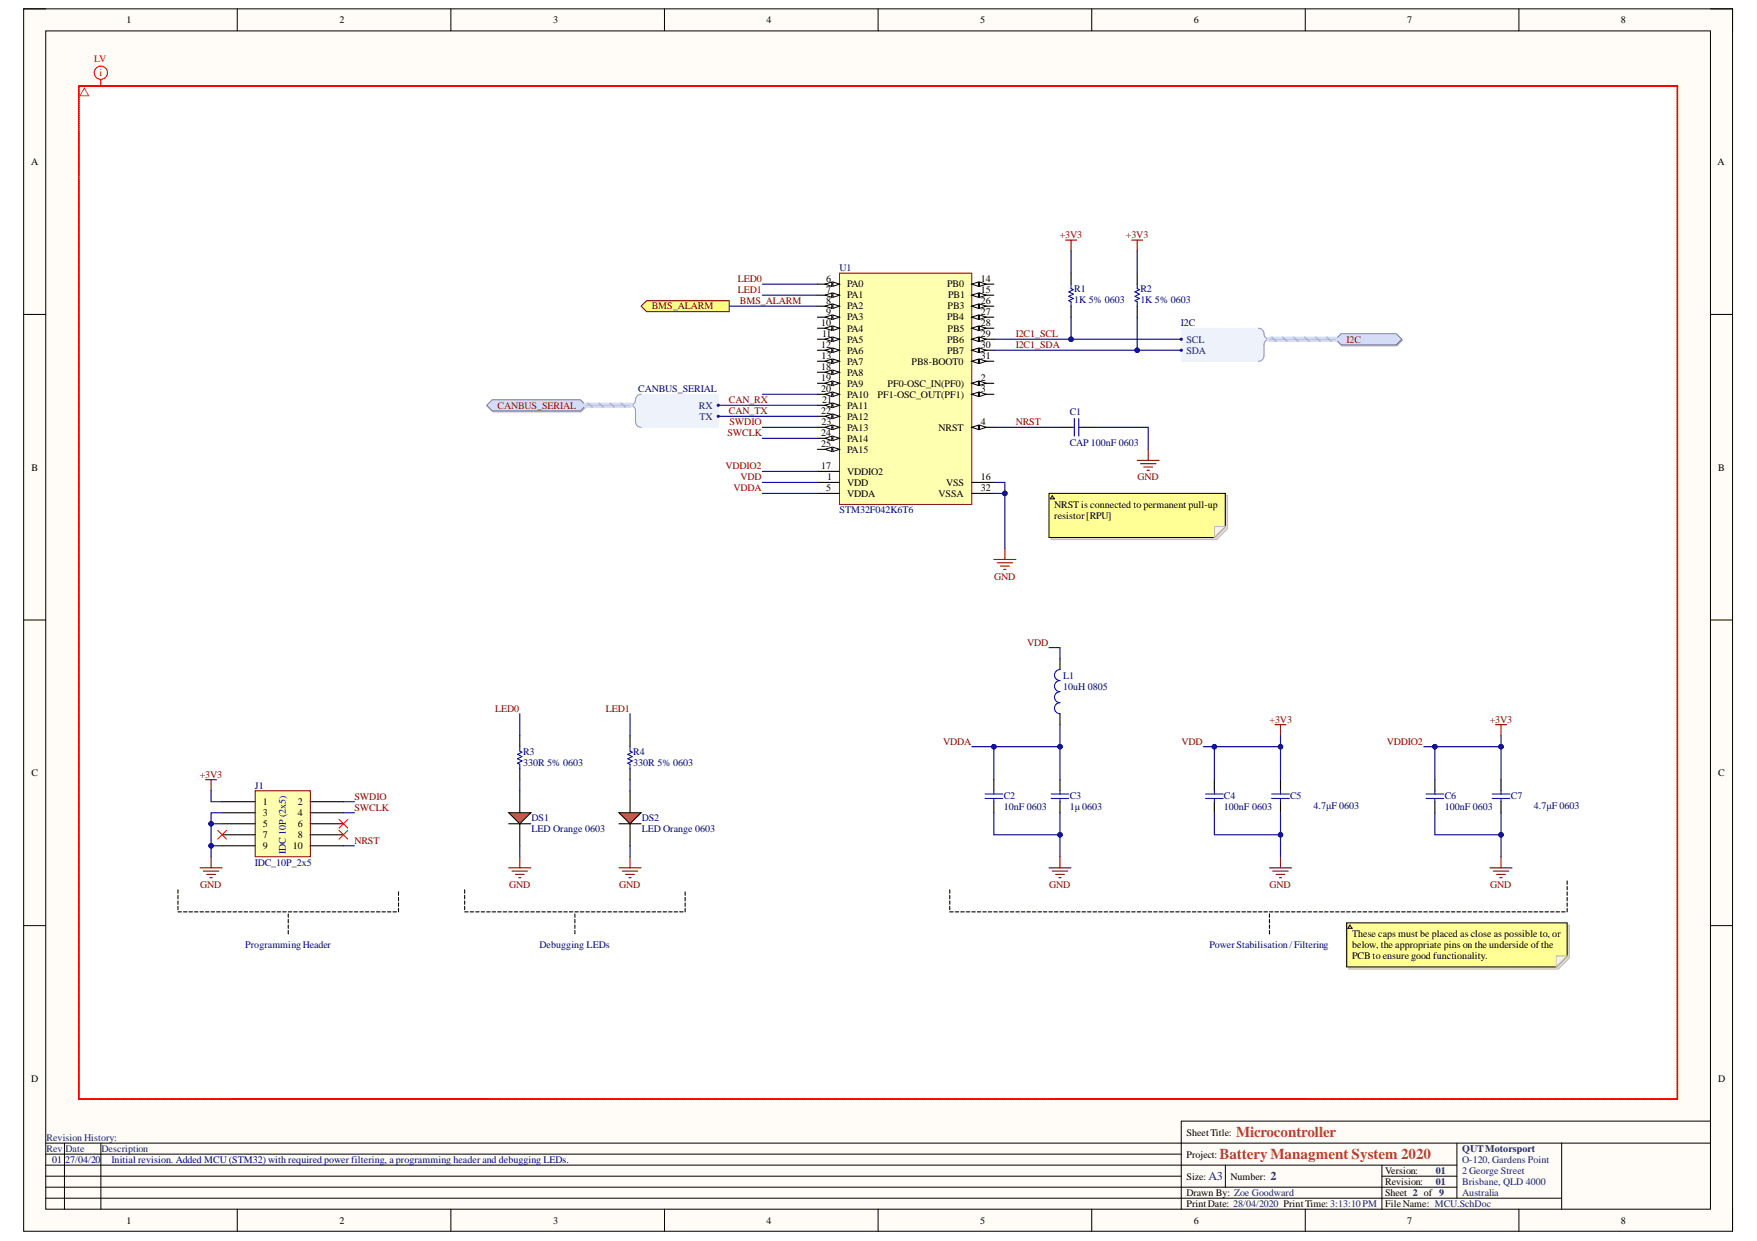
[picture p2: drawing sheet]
<svg xmlns="http://www.w3.org/2000/svg" width="297mm" height="210mm" viewBox="0 0 297 210" stroke-linecap="round" stroke-linejoin="round" font-family="sans-serif">
<defs><g id="words">
<g font-size="2.5" fill="#cc4125">
<text x="206.2" y="196">Battery Managment System 2020</text>
<text x="209" y="192.3">Microcontroller</text>
</g>
<g font-size="2" fill="#073763">
<text x="204.3" y="199.6">A3</text>
<text x="214.8" y="199.6">2</text>
</g>
<g font-size="1.7">
<text x="21.4" y="3.9">1</text>
<text x="57.4" y="3.9">2</text>
<text x="93.5" y="3.9">3</text>
<text x="129.6" y="3.9">4</text>
<text x="165.7" y="3.9">5</text>
<text x="201.9" y="3.9">6</text>
<text x="237.9" y="3.9">7</text>
<text x="274" y="3.9">8</text>
<text x="5.2" y="27.9">A</text>
<text x="290.4" y="27.9">A</text>
<text x="139.6" y="47.7">6</text>
<text x="165.8" y="47.7">14</text>
<text x="139.6" y="49.6">7</text>
<text x="139.6" y="51.4">8</text>
<text x="139.6" y="53.3">9</text>
<text x="143.2" y="48.6">PA0</text>
<text x="143.2" y="50.5">PA1</text>
<text x="143.2" y="52.3">PA2</text>
<text x="160.1" y="48.6">PB0</text>
<text x="160.2" y="52.3">PB3</text>
<text x="160.3" y="50.5">PB1</text>
<text x="165.8" y="49.6">15</text>
<text x="165.8" y="51.4">26</text>
<text x="165.8" y="53.3">27</text>
<text x="138.8" y="55.1">10</text>
<text x="138.8" y="58.9">12</text>
<text x="139" y="57">11</text>
<text x="143.2" y="56.1">PA4</text>
<text x="143.2" y="57.9">PA5</text>
<text x="143.2" y="59.8">PA6</text>
<text x="143.2" y="54.2">PA3</text>
<text x="160.1" y="54.2">PB4</text>
<text x="160.1" y="57.9">PB6</text>
<text x="160.1" y="59.8">PB7</text>
<text x="160.2" y="56.1">PB5</text>
<text x="165.8" y="55.1">28</text>
<text x="165.8" y="57">29</text>
<text x="165.8" y="58.9">30</text>
<text x="138.8" y="62.6">18</text>
<text x="138.8" y="64.4">19</text>
<text x="138.9" y="60.7">13</text>
<text x="143.2" y="61.7">PA7</text>
<text x="143.2" y="63.5">PA8</text>
<text x="143.2" y="65.4">PA9</text>
<text x="150.1" y="65.4">PF0-OSC_IN(PF0)</text>
<text x="154.1" y="61.7">PB8-BOOT0</text>
<text x="165.8" y="64.4">2</text>
<text x="165.8" y="60.7">31</text>
<text x="138.8" y="66.3">20</text>
<text x="138.8" y="70">22</text>
<text x="138.9" y="71.9">23</text>
<text x="139" y="68.2">21</text>
<text x="143.2" y="67.2">PA10</text>
<text x="143.2" y="69.1">PA11</text>
<text x="143.2" y="71">PA12</text>
<text x="148.4" y="67.2">PF1-OSC_OUT(PF1)</text>
<text x="165.8" y="66.3">3</text>
<text x="165.8" y="71.9">4</text>
<text x="138.8" y="73.7">24</text>
<text x="138.8" y="75.6">25</text>
<text x="143.2" y="72.8">PA13</text>
<text x="143.2" y="74.7">PA14</text>
<text x="143.2" y="76.5">PA15</text>
<text x="158.7" y="72.8">NRST</text>
<text x="5.3" y="79.6">B</text>
<text x="138.8" y="79.3">17</text>
<text x="139.6" y="83.1">5</text>
<text x="139.8" y="81.2">1</text>
<text x="143.2" y="82.1">VDD</text>
<text x="143.2" y="80.3">VDDIO2</text>
<text x="143.2" y="84">VDDA</text>
<text x="158.7" y="84">VSSA</text>
<text x="160" y="82.1">VSS</text>
<text x="165.8" y="81.2">16</text>
<text x="165.8" y="83.1">32</text>
<text x="290.5" y="79.6">B</text>
<text x="178.2" y="85.8">NRST is connected to permanent pull-up</text>
<text x="178.2" y="87.8">resistor[RPU]</text>
<text x="5.3" y="131.3">C</text>
<text x="290.5" y="131.3">C</text>
<text x="44.4" y="136.2">1</text>
<text x="50.4" y="136.2">2</text>
<text x="44.4" y="138">3</text>
<text x="44.4" y="139.9">5</text>
<text x="44.4" y="141.7">7</text>
<text x="44.4" y="143.6">9</text>
<text x="49.5" y="143.6">10</text>
<text x="50.4" y="138">4</text>
<text x="50.4" y="139.9">6</text>
<text x="50.4" y="141.7">8</text>
<text x="228.6" y="158.5">These caps must be placed as close as possible to, or</text>
<text x="228.6" y="160.4">below, the appropriate pins on the underside ofthe</text>
<text x="228.6" y="162.2">PCB to ensure good functionality.</text>
<text x="5.2" y="182.9">D</text>
<text x="290.5" y="182.9">D</text>
<text x="200.6" y="195.8">Project:</text>
<text x="200.6" y="192.1">SheetTitle:</text>
<text x="200.6" y="199.5">Size:</text>
<text x="200.6" y="202.3">Drawn By: Zoe Goodward</text>
<text x="208" y="199.5">Number:</text>
<text x="234.2" y="200.4">Revision:</text>
<text x="234.2" y="202.3">Sheet 2 of 9</text>
<text x="234.2" y="198.6">Version:</text>
<text x="21.4" y="207">1</text>
<text x="57.4" y="207">2</text>
<text x="93.5" y="207">3</text>
<text x="129.6" y="207">4</text>
<text x="165.7" y="207">5</text>
<text x="200.6" y="204.2">PrintDate: 28/04/2020 PrintTime: 3:13:10 PM</text>
<text x="201.9" y="207">6</text>
<text x="234.2" y="204.2">FileName: MCU.SchDoc</text>
<text x="237.9" y="207">7</text>
<text x="274" y="207">8</text>
</g>
<g font-size="1.7" fill="#f00">
<text x="15.9" y="10.5">LV</text>
<text x="16.8" y="12.9">i</text>
</g>
<g font-size="1.7" fill="#800000">
<text x="179.2" y="40.3">+3V3</text>
<text x="190.3" y="40.3">+3V3</text>
<text x="124.7" y="47.7">LED0</text>
<text x="110.2" y="52.3">BMS_ALARM</text>
<text x="124.7" y="49.6">LED1</text>
<text x="125.1" y="51.4">BMS_ALARM</text>
<text x="171.7" y="57">I2C1_SCL</text>
<text x="171.7" y="58.9">I2C1_SDA</text>
<text x="227.7" y="57.9">I2C</text>
<text x="84.1" y="69.1">CANBUS_SERIAL</text>
<text x="123.2" y="68.2">CAN_RX</text>
<text x="123.2" y="70">CAN_TX</text>
<text x="123.3" y="71.9">SWDIO</text>
<text x="171.7" y="71.9">NRST</text>
<text x="123" y="73.7">SWCLK</text>
<text x="122.6" y="79.3">VDDIO2</text>
<text x="124" y="83.1">VDDA</text>
<text x="125.2" y="81.2">VDD</text>
<text x="192.3" y="81.2">GND</text>
<text x="168.1" y="98">GND</text>
<text x="173.7" y="109.2">VDD</text>
<text x="83.7" y="120.3">LED0</text>
<text x="102.4" y="120.3">LED1</text>
<text x="159.4" y="125.9">VDDA</text>
<text x="199.7" y="125.9">VDD</text>
<text x="214.6" y="122.2">+3V3</text>
<text x="234.4" y="125.9">VDDIO2</text>
<text x="251.9" y="122.2">+3V3</text>
<text x="33.8" y="131.5">+3V3</text>
<text x="59.9" y="135.2">SWDIO</text>
<text x="59.9" y="137.1">SWCLK</text>
<text x="59.9" y="142.7">NRST</text>
<text x="33.9" y="150.1">GND</text>
<text x="86.1" y="150.1">GND</text>
<text x="104.7" y="150.1">GND</text>
<text x="177.4" y="150.1">GND</text>
<text x="214.6" y="150.1">GND</text>
<text x="252" y="150.1">GND</text>
</g>
<g font-size="1.7" fill="#000080">
<text x="141.9" y="45.8">U1</text>
<text x="181.6" y="49.4">R1</text>
<text x="181.6" y="51.2">1K 5% 0603</text>
<text x="192.8" y="49.4">R2</text>
<text x="192.8" y="51.2">1K 5% 0603</text>
<text x="199.7" y="55.1">I2C</text>
<text x="107.9" y="66.3">CANBUS_SERIAL</text>
<text x="180.9" y="70.2">C1</text>
<text x="180.9" y="75.4">CAP 100nF 0603</text>
<text x="141.9" y="86.8">STM32F042K6T6</text>
<text x="179.8" y="114.8">L1</text>
<text x="179.8" y="116.6">10uH 0805</text>
<text x="88.4" y="127.6">R3</text>
<text x="88.4" y="129.5">330R 5% 0603</text>
<text x="107.1" y="127.6">R4</text>
<text x="107.1" y="129.5">330R 5% 0603</text>
<text x="43.1" y="133.4">J1</text>
<text x="169.7" y="135.1">C2</text>
<text x="169.7" y="136.9">10nF 0603</text>
<text x="180.9" y="135.1">C3</text>
<text x="180.9" y="136.9">1μ 0603</text>
<text x="206.9" y="135.1">C4</text>
<text x="206.9" y="136.9">100nF 0603</text>
<text x="218.1" y="135.1">C5</text>
<text x="222.1" y="136.8">4.7μF 0603</text>
<text x="244.3" y="135.1">C6</text>
<text x="244.3" y="136.9">100nF 0603</text>
<text x="255.4" y="135.1">C7</text>
<text x="259.3" y="136.8">4.7μF 0603</text>
<text x="89.9" y="138.8">DS1</text>
<text x="89.9" y="140.6">LED Orange 0603</text>
<text x="108.5" y="138.8">DS2</text>
<text x="108.5" y="140.6">LED Orange 0603</text>
<text x="43.1" y="146.4">IDC_10P_2x5</text>
<text x="48.3" y="144.4" transform="rotate(-90 48.3 144.4)">IDC 10P (2x5)</text>
<text x="41.5" y="160.4">Programming Header</text>
<text x="91.2" y="160.4">Debugging LEDs</text>
<text x="204.5" y="160.4">PowerStabilisation /Filtering</text>
<text x="8.8" y="196.7">01</text>
<text x="11" y="196.7">27/04/20</text>
<text x="18.9" y="196.7">Initial revision. Added MCU (STM32) with required power filtering, a programming header and debugging LEDs.</text>
</g>
<g font-size="1.7" fill="#003a70">
<text x="200.6" y="57.9">SCL</text>
<text x="200.6" y="59.8">SDA</text>
<text x="118.1" y="69.1">RX</text>
<text x="118.2" y="71">TX</text>
</g>
<g font-size="1.7" fill="#073763">
<text x="7.9" y="194.9">Rev</text>
<text x="7.9" y="193">Revision History:</text>
<text x="11.1" y="194.9">Date</text>
<text x="17.2" y="194.9">Description</text>
<text x="247.2" y="194.9">QUTMotorsport</text>
<text x="247.2" y="196.7">O-120, Gardens Point</text>
<text x="242.7" y="200.4">01</text>
<text x="242.7" y="198.6">01</text>
<text x="247.2" y="198.6">2 George Street</text>
<text x="247.2" y="200.4">Brisbane, QLD 4000</text>
<text x="247.2" y="202.3">Australia</text>
</g>
</g></defs>
<path d="M4 1.5h288.9v206.8h-288.9z" fill-rule="evenodd" fill="#fffcf8"/>
<path d="M4 1.5h288.9v206.8h-288.9z" fill="none" stroke="#000" stroke-width=".17"/>
<path d="M7.7 5.2h281.5v199.3h-281.5z" fill-rule="evenodd" fill="#fffcf8"/>
<g fill="none" stroke="#000" stroke-width=".17">
<path d="M4 1.5h3.7M7.7 5.2h281.5v199.3h-281.5zM40.1 1.5v3.7M76.2 1.5v3.7M112.3 1.5v3.7M148.4 1.5v3.7M184.6 1.5v3.7M220.7 1.5v3.7M256.8 1.5v3.7M289.2 1.5h3.7v3.7M4 53.2h3.7M289.2 53.2h3.7"/>
<path d="M4 104.9h3.7M289.2 104.9h3.7M4 156.6h3.7M289.2 156.6h3.7M40.1 204.5v3.8M76.2 204.5v3.8M112.3 204.5v3.8M148.4 204.5v3.8M184.6 204.5v3.8M220.7 204.5v3.8M256.8 204.5v3.8M292.9 204.5v3.8"/>
</g>
<path d="M13.3 14.5h270.3v171.4h-270.3z" fill-rule="evenodd" fill="#fff"/>
<g fill="none" stroke="#000" stroke-width=".17">
<path d="M7.7 193.3h281.5M7.7 197.1h238.6M7.7 195.2h192M7.7 198.9h192M10.9 193.3v11.2M17.1 193.3v11.2M207.2 197.1v3.7M233.6 197.1v7.4M233.6 198.9h12.7M246.3 193.3v9.4M264 193.3v11.2M289.2 189.6h-89.5v14.9"/>
<path d="M7.7 202.7h256.3M7.7 200.8h238.6"/>
</g>
<path d="M43.1 133.7h9.4v11.2h-9.4z" fill-rule="evenodd" fill="#ffffb0"/>
<path d="M43.1 133.7h9.4v11.2h-9.4z" fill="none" stroke="#800000" stroke-width=".17"/>
<g fill="none" stroke="#000" stroke-width=".19">
<path d="M37.6 135.6h5.5M37.6 137.5h5.5M37.6 139.3h5.5M52.5 135.6h5.6M52.5 137.5h5.6M52.5 139.3h5.6M168 131.9v1.8M168 135.6v1.9M179.2 131.9v1.8M179.2 135.6v1.9M242.6 131.9v1.8M242.6 135.6v1.9"/>
<path d="M253.8 131.9v1.8M253.8 135.6v1.9M37.6 141.2h5.5M37.6 143.1h5.5M52.5 141.2h5.6M52.5 143.1h5.6"/>
</g>
<g fill="none" stroke="#00f" stroke-width=".19">
<path d="M166.5 134.3h3M166.5 135h3M168 133.7v.6M168 135v.6M177.7 134.3h3M177.7 135.1h3M179.2 133.7v.6M179.2 135.1v.5M241.1 134.3h3M241.1 135.1h3M242.6 133.7v.6M242.6 135.1v.5"/>
<path d="M252.3 134.3h3M252.3 135.1h3M253.8 133.7v.6M253.8 135.1v.5"/>
</g>
<path d="M252.8 122.6h1.9M253.8 122.6v1.8M251.9 146.8h3.7M252.5 147.3h2.6M253 147.9h1.5M253.6 148.5h.3M253.8 144.9v1.9" fill="none" stroke="#800000" stroke-width=".19"/>
<path d="M141.9 46.2h22.4v39.1h-22.4z" fill-rule="evenodd" fill="#ffffb0"/>
<path d="M141.9 46.2h22.4v39.1h-22.4z" fill="none" stroke="#800000" stroke-width=".17"/>
<path d="M138.2 55.5h3.7" fill="none" stroke="#000" stroke-width=".19"/>
<path d="M140.8 55.1l1.1 .4-1.1 .4z" fill="#f8fcff"/>
<path d="M140.8 55.1l1.1 .4-1.1 .4z" fill="none" stroke="#000" stroke-width=".17"/>
<path d="M139.5 55.5l1.1-.4v.8z" fill="#f8fcff"/>
<path d="M139.5 55.5l1.1-.4v.8z" fill="none" stroke="#000" stroke-width=".17"/>
<path d="M138.2 57.4h3.7" fill="none" stroke="#000" stroke-width=".19"/>
<path d="M140.8 57l1.1 .4-1.1 .4z" fill="#f8fcff"/>
<path d="M140.8 57l1.1 .4-1.1 .4z" fill="none" stroke="#000" stroke-width=".17"/>
<path d="M139.5 57.4l1.1-.4v.8z" fill="#f8fcff"/>
<path d="M139.5 57.4l1.1-.4v.8z" fill="none" stroke="#000" stroke-width=".17"/>
<path d="M138.2 59.2h3.7" fill="none" stroke="#000" stroke-width=".19"/>
<path d="M140.8 58.9l1.1 .3-1.1 .4z" fill="#f8fcff"/>
<path d="M140.8 58.9l1.1 .3-1.1 .4z" fill="none" stroke="#000" stroke-width=".17"/>
<path d="M139.5 59.2l1.1-.3v.7z" fill="#f8fcff"/>
<path d="M139.5 59.2l1.1-.3v.7z" fill="none" stroke="#000" stroke-width=".17"/>
<path d="M138.2 61.1h3.7" fill="none" stroke="#000" stroke-width=".19"/>
<path d="M140.8 60.7l1.1 .4-1.1 .4z" fill="#f8fcff"/>
<path d="M140.8 60.7l1.1 .4-1.1 .4z" fill="none" stroke="#000" stroke-width=".17"/>
<path d="M139.5 61.1l1.1-.4v.8z" fill="#f8fcff"/>
<path d="M139.5 61.1l1.1-.4v.8z" fill="none" stroke="#000" stroke-width=".17"/>
<path d="M164.3 48.1h3.7" fill="none" stroke="#000" stroke-width=".19"/>
<path d="M164.3 48.1l1.1-.4v.7z" fill="#f8fcff"/>
<path d="M164.3 48.1l1.1-.4v.7z" fill="none" stroke="#000" stroke-width=".17"/>
<path d="M165.6 47.7l1.1 .4-1.1 .3z" fill="#f8fcff"/>
<path d="M165.6 47.7l1.1 .4-1.1 .3z" fill="none" stroke="#000" stroke-width=".17"/>
<path d="M164.3 49.9h3.7" fill="none" stroke="#000" stroke-width=".19"/>
<path d="M164.3 49.9l1.1-.3v.7z" fill="#f8fcff"/>
<path d="M164.3 49.9l1.1-.3v.7z" fill="none" stroke="#000" stroke-width=".17"/>
<path d="M165.6 49.6l1.1 .3-1.1 .4z" fill="#f8fcff"/>
<path d="M165.6 49.6l1.1 .3-1.1 .4z" fill="none" stroke="#000" stroke-width=".17"/>
<path d="M138.2 63h3.7" fill="none" stroke="#000" stroke-width=".19"/>
<path d="M140.8 62.6l1.1 .4-1.1 .3z" fill="#f8fcff"/>
<path d="M140.8 62.6l1.1 .4-1.1 .3z" fill="none" stroke="#000" stroke-width=".17"/>
<path d="M139.5 63l1.1-.4v.7z" fill="#f8fcff"/>
<path d="M139.5 63l1.1-.4v.7z" fill="none" stroke="#000" stroke-width=".17"/>
<path d="M138.2 64.8h3.7" fill="none" stroke="#000" stroke-width=".19"/>
<path d="M140.8 64.5l1.1 .3-1.1 .4z" fill="#f8fcff"/>
<path d="M140.8 64.5l1.1 .3-1.1 .4z" fill="none" stroke="#000" stroke-width=".17"/>
<path d="M139.5 64.8l1.1-.3v.7z" fill="#f8fcff"/>
<path d="M139.5 64.8l1.1-.3v.7z" fill="none" stroke="#000" stroke-width=".17"/>
<path d="M164.3 64.8h3.7" fill="none" stroke="#000" stroke-width=".19"/>
<path d="M164.3 64.8l1.1-.3v.7z" fill="#f8fcff"/>
<path d="M164.3 64.8l1.1-.3v.7z" fill="none" stroke="#000" stroke-width=".17"/>
<path d="M165.6 64.5l1.1 .3-1.1 .4z" fill="#f8fcff"/>
<path d="M165.6 64.5l1.1 .3-1.1 .4z" fill="none" stroke="#000" stroke-width=".17"/>
<path d="M138.2 66.7h3.7" fill="none" stroke="#000" stroke-width=".19"/>
<path d="M140.8 66.3l1.1 .4-1.1 .4z" fill="#f8fcff"/>
<path d="M140.8 66.3l1.1 .4-1.1 .4z" fill="none" stroke="#000" stroke-width=".17"/>
<path d="M139.5 66.7l1.1-.4v.8z" fill="#f8fcff"/>
<path d="M139.5 66.7l1.1-.4v.8z" fill="none" stroke="#000" stroke-width=".17"/>
<path d="M138.2 68.6h3.7" fill="none" stroke="#000" stroke-width=".19"/>
<path d="M140.8 68.2l1.1 .4-1.1 .3z" fill="#f8fcff"/>
<path d="M140.8 68.2l1.1 .4-1.1 .3z" fill="none" stroke="#000" stroke-width=".17"/>
<path d="M139.5 68.6l1.1-.4v.7z" fill="#f8fcff"/>
<path d="M139.5 68.6l1.1-.4v.7z" fill="none" stroke="#000" stroke-width=".17"/>
<path d="M138.2 70.4h3.7" fill="none" stroke="#000" stroke-width=".19"/>
<path d="M140.8 70l1.1 .4-1.1 .4z" fill="#f8fcff"/>
<path d="M140.8 70l1.1 .4-1.1 .4z" fill="none" stroke="#000" stroke-width=".17"/>
<path d="M139.5 70.4l1.1-.4v.8z" fill="#f8fcff"/>
<path d="M139.5 70.4l1.1-.4v.8z" fill="none" stroke="#000" stroke-width=".17"/>
<path d="M138.2 72.3h3.7" fill="none" stroke="#000" stroke-width=".19"/>
<path d="M140.8 71.9l1.1 .4-1.1 .4z" fill="#f8fcff"/>
<path d="M140.8 71.9l1.1 .4-1.1 .4z" fill="none" stroke="#000" stroke-width=".17"/>
<path d="M139.5 72.3l1.1-.4v.8z" fill="#f8fcff"/>
<path d="M139.5 72.3l1.1-.4v.8z" fill="none" stroke="#000" stroke-width=".17"/>
<path d="M138.2 74.1h3.7" fill="none" stroke="#000" stroke-width=".19"/>
<path d="M140.8 73.8l1.1 .3-1.1 .4z" fill="#f8fcff"/>
<path d="M140.8 73.8l1.1 .3-1.1 .4z" fill="none" stroke="#000" stroke-width=".17"/>
<path d="M139.5 74.1l1.1-.3v.7z" fill="#f8fcff"/>
<path d="M139.5 74.1l1.1-.3v.7z" fill="none" stroke="#000" stroke-width=".17"/>
<path d="M138.2 76h3.7" fill="none" stroke="#000" stroke-width=".19"/>
<path d="M140.8 75.6l1.1 .4-1.1 .4z" fill="#f8fcff"/>
<path d="M140.8 75.6l1.1 .4-1.1 .4z" fill="none" stroke="#000" stroke-width=".17"/>
<path d="M139.5 76l1.1-.4v.8z" fill="#f8fcff"/>
<path d="M139.5 76l1.1-.4v.8z" fill="none" stroke="#000" stroke-width=".17"/>
<path d="M164.3 51.8h3.7" fill="none" stroke="#000" stroke-width=".19"/>
<path d="M164.3 51.8l1.1-.4v.8z" fill="#f8fcff"/>
<path d="M164.3 51.8l1.1-.4v.8z" fill="none" stroke="#000" stroke-width=".17"/>
<path d="M165.6 51.4l1.1 .4-1.1 .4z" fill="#f8fcff"/>
<path d="M165.6 51.4l1.1 .4-1.1 .4z" fill="none" stroke="#000" stroke-width=".17"/>
<path d="M164.3 53.6h3.7" fill="none" stroke="#000" stroke-width=".19"/>
<path d="M164.3 53.6l1.1-.3v.7z" fill="#f8fcff"/>
<path d="M164.3 53.6l1.1-.3v.7z" fill="none" stroke="#000" stroke-width=".17"/>
<path d="M165.6 53.3l1.1 .3-1.1 .4z" fill="#f8fcff"/>
<path d="M165.6 53.3l1.1 .3-1.1 .4z" fill="none" stroke="#000" stroke-width=".17"/>
<path d="M164.3 55.5h3.7" fill="none" stroke="#000" stroke-width=".19"/>
<path d="M164.3 55.5l1.1-.4v.8z" fill="#f8fcff"/>
<path d="M164.3 55.5l1.1-.4v.8z" fill="none" stroke="#000" stroke-width=".17"/>
<path d="M165.6 55.1l1.1 .4-1.1 .4z" fill="#f8fcff"/>
<path d="M165.6 55.1l1.1 .4-1.1 .4z" fill="none" stroke="#000" stroke-width=".17"/>
<path d="M164.3 57.4h3.7" fill="none" stroke="#000" stroke-width=".19"/>
<path d="M164.3 57.4l1.1-.4v.8z" fill="#f8fcff"/>
<path d="M164.3 57.4l1.1-.4v.8z" fill="none" stroke="#000" stroke-width=".17"/>
<path d="M165.6 57l1.1 .4-1.1 .4z" fill="#f8fcff"/>
<path d="M165.6 57l1.1 .4-1.1 .4z" fill="none" stroke="#000" stroke-width=".17"/>
<path d="M164.3 66.7h3.7" fill="none" stroke="#000" stroke-width=".19"/>
<path d="M164.3 66.7l1.1-.4v.8z" fill="#f8fcff"/>
<path d="M164.3 66.7l1.1-.4v.8z" fill="none" stroke="#000" stroke-width=".17"/>
<path d="M165.6 66.3l1.1 .4-1.1 .4z" fill="#f8fcff"/>
<path d="M165.6 66.3l1.1 .4-1.1 .4z" fill="none" stroke="#000" stroke-width=".17"/>
<path d="M164.3 59.2h3.7" fill="none" stroke="#000" stroke-width=".19"/>
<path d="M164.3 59.2l1.1-.3v.7z" fill="#f8fcff"/>
<path d="M164.3 59.2l1.1-.3v.7z" fill="none" stroke="#000" stroke-width=".17"/>
<path d="M165.6 58.9l1.1 .3-1.1 .4z" fill="#f8fcff"/>
<path d="M165.6 58.9l1.1 .3-1.1 .4z" fill="none" stroke="#000" stroke-width=".17"/>
<path d="M164.3 61.1h3.7" fill="none" stroke="#000" stroke-width=".19"/>
<path d="M164.3 61.1l1.1-.4v.8z" fill="#f8fcff"/>
<path d="M164.3 61.1l1.1-.4v.8z" fill="none" stroke="#000" stroke-width=".17"/>
<path d="M165.6 60.7l1.1 .4-1.1 .4z" fill="#f8fcff"/>
<path d="M165.6 60.7l1.1 .4-1.1 .4z" fill="none" stroke="#000" stroke-width=".17"/>
<path d="M164.3 72.3h3.7" fill="none" stroke="#000" stroke-width=".19"/>
<path d="M164.3 72.3l1.1-.4v.8z" fill="#f8fcff"/>
<path d="M164.3 72.3l1.1-.4v.8z" fill="none" stroke="#000" stroke-width=".17"/>
<path d="M165.6 71.9l1.1 .4-1.1 .4z" fill="#f8fcff"/>
<path d="M165.6 71.9l1.1 .4-1.1 .4z" fill="none" stroke="#000" stroke-width=".17"/>
<path d="M138.2 48.1h3.7" fill="none" stroke="#000" stroke-width=".19"/>
<path d="M140.8 47.7l1.1 .4-1.1 .3z" fill="#f8fcff"/>
<path d="M140.8 47.7l1.1 .4-1.1 .3z" fill="none" stroke="#000" stroke-width=".17"/>
<path d="M139.5 48.1l1.1-.4v.7z" fill="#f8fcff"/>
<path d="M139.5 48.1l1.1-.4v.7z" fill="none" stroke="#000" stroke-width=".17"/>
<path d="M138.2 49.9h3.7" fill="none" stroke="#000" stroke-width=".19"/>
<path d="M140.8 49.6l1.1 .3-1.1 .4z" fill="#f8fcff"/>
<path d="M140.8 49.6l1.1 .3-1.1 .4z" fill="none" stroke="#000" stroke-width=".17"/>
<path d="M139.5 49.9l1.1-.3v.7z" fill="#f8fcff"/>
<path d="M139.5 49.9l1.1-.3v.7z" fill="none" stroke="#000" stroke-width=".17"/>
<path d="M138.2 51.8h3.7" fill="none" stroke="#000" stroke-width=".19"/>
<path d="M140.8 51.4l1.1 .4-1.1 .4z" fill="#f8fcff"/>
<path d="M140.8 51.4l1.1 .4-1.1 .4z" fill="none" stroke="#000" stroke-width=".17"/>
<path d="M139.5 51.8l1.1-.4v.8z" fill="#f8fcff"/>
<path d="M139.5 51.8l1.1-.4v.8z" fill="none" stroke="#000" stroke-width=".17"/>
<path d="M138.2 53.6h3.7" fill="none" stroke="#000" stroke-width=".19"/>
<path d="M140.8 53.3l1.1 .3-1.1 .4z" fill="#f8fcff"/>
<path d="M140.8 53.3l1.1 .3-1.1 .4z" fill="none" stroke="#000" stroke-width=".17"/>
<path d="M139.5 53.6l1.1-.3v.7z" fill="#f8fcff"/>
<path d="M139.5 53.6l1.1-.3v.7z" fill="none" stroke="#000" stroke-width=".17"/>
<path d="M138.2 79.7h3.7M179.2 72.3h1.9M182.9 72.3h1.9M138.2 81.6h3.7M138.2 83.5h3.7M164.3 81.6h3.7M164.3 83.5h3.7M86 139.3h3.7M87.9 133.7v3.8M87.9 139.3v3.8" fill="none" stroke="#000" stroke-width=".19"/>
<path d="M181.1 72.3h.5M181.6 70.8v3M182.4 70.8v3M182.4 72.3h.5" fill="none" stroke="#00f" stroke-width=".19"/>
<path d="M192.3 77.9h3.7M192.8 78.4h2.6M193.4 79h1.5M193.9 79.5h.4M194.1 76v1.9" fill="none" stroke="#800000" stroke-width=".19"/>
<path d="M86 137.5h3.7l-1.8 1.8z" fill="#f90"/>
<path d="M86 137.5h3.7l-1.8 1.8zM104.6 139.3h3.8M106.5 133.7v3.8M106.5 139.3v3.8" fill="none" stroke="#000" stroke-width=".19"/>
<path d="M86 146.8h3.7M86.6 147.3h2.6M87.1 147.9h1.5M87.7 148.5h.4M87.9 144.9v1.9" fill="none" stroke="#800000" stroke-width=".19"/>
<path d="M104.6 137.5h3.8l-1.9 1.8z" fill="#f90"/>
<g fill="none" stroke="#000" stroke-width=".19">
<path d="M179.2 111.4v1.9M87.9 124.4v1.9M87.9 130v1.9M104.6 137.5h3.8l-1.9 1.8zM106.5 124.4v1.9M106.5 130v1.9M179.2 120.7v1.9M205.3 131.9v1.8M205.3 135.6v1.9M216.5 131.9v1.8M216.5 135.6v1.9M30.1 154.2h.6"/>
<path d="M30.1 150.5v.6M30.1 151.4v.6M30.1 152.4v.6M30.1 153.3v.6M31 154.2h.6M32 154.2h.5M32.9 154.2h.6M33.8 154.2h.6M34.8 154.2h.5M35.7 154.2h.6M36.6 154.2h.6M37.6 154.2h.5"/>
<path d="M38.5 154.2h.6M39.4 154.2h.6M40.3 154.2h.6M41.3 154.2h.6M42.2 154.2h.6M43.1 154.2h.6M44.1 154.2h.6M45 154.2h.6M45.9 154.2h.6M46.9 154.2h.6M47.8 154.2h.6M48.7 154.2h.6"/>
<path d="M48.7 154.6v.6M48.7 155.5v.6M48.7 156.4v.6M48.7 157.4v.6M49.7 154.2h.5M50.6 154.2h.6M51.5 154.2h.6M52.5 154.2h.5M53.4 154.2h.6M54.3 154.2h.6M55.3 154.2h.5M56.2 154.2h.6"/>
<path d="M57.1 154.2h.6M58.1 154.2h.5M59 154.2h.6M59.9 154.2h.6M60.8 154.2h.6M61.8 154.2h.6M62.7 154.2h.6M63.6 154.2h.6M64.6 154.2h.6M65.5 154.2h.6M66.4 154.2h.6M67.4 150.9v.5"/>
<path d="M67.4 151.8v.6M67.4 152.7v.6M67.4 153.7v.5M78.6 150.5v.6M78.6 151.4v.6M78.6 152.4v.6M78.6 153.3v.6M78.6 154.2h.5M79.5 154.2h.6M80.4 154.2h.6M81.3 154.2h.6M82.3 154.2h.6"/>
<path d="M83.2 154.2h.6M84.1 154.2h.6M85.1 154.2h.6M86 154.2h.6M86.9 154.2h.6M87.9 154.2h.6M88.8 154.2h.6M89.7 154.2h.6M90.7 154.2h.6M91.6 154.2h.6M92.5 154.2h.6M93.5 154.2h.5"/>
<path d="M94.4 154.2h.6M95.3 154.2h.6M96.3 154.2h.5M97.2 154.2h.6M97.2 154.6v.6M97.2 155.5v.6M97.2 156.4v.6M97.2 157.4v.6M98.1 154.2h.6M99.1 154.2h.5M100 154.2h.6M100.9 154.2h.6"/>
<path d="M101.9 154.2h.5M102.8 154.2h.6M103.7 154.2h.6M104.6 154.2h.6M105.6 154.2h.6M106.5 154.2h.6M107.4 154.2h.6M108.4 154.2h.6M109.3 154.2h.6M110.2 154.2h.6M111.2 154.2h.6M112.1 154.2h.6"/>
<path d="M113 154.2h.6M114 154.2h.6M114.9 154.2h.6M115.8 150.9v.5M115.8 151.8v.6M115.8 152.7v.6M115.8 153.7v.5M160.6 154.2h.5M160.6 150.5v.6M160.6 151.4v.6M160.6 152.4v.6M160.6 153.3v.6"/>
<path d="M161.5 154.2h.6M162.4 154.2h.6M163.4 154.2h.5M164.3 154.2h.6M165.2 154.2h.6M166.2 154.2h.5M167.1 154.2h.6M168 154.2h.6M168.9 154.2h.6M169.9 154.2h.6M170.8 154.2h.6M171.7 154.2h.6"/>
<path d="M172.7 154.2h.6M173.6 154.2h.6M174.5 154.2h.6M175.5 154.2h.6M176.4 154.2h.6M177.3 154.2h.6M178.3 154.2h.6M179.2 154.2h.6M180.1 154.2h.6M181.1 154.2h.6M182 154.2h.6M182.9 154.2h.6"/>
<path d="M183.9 154.2h.5M184.8 154.2h.6M185.7 154.2h.6M186.7 154.2h.5M187.6 154.2h.6M188.5 154.2h.6M189.5 154.2h.5M190.4 154.2h.6M191.3 154.2h.6M192.3 154.2h.5M193.2 154.2h.6M194.1 154.2h.6"/>
<path d="M195 154.2h.6M196 154.2h.6M196.9 154.2h.6M197.8 154.2h.6M198.8 154.2h.6M199.7 154.2h.6M200.6 154.2h.6M201.6 154.2h.6M202.5 154.2h.6M203.4 154.2h.6M204.4 154.2h.6M205.3 154.2h.6"/>
<path d="M206.2 154.2h.6M207.2 154.2h.5M208.1 154.2h.6M209 154.2h.6M210 154.2h.5M210.9 154.2h.6M211.8 154.2h.6M212.8 154.2h.5M213.7 154.2h.6M214.6 154.2h.6M214.6 154.6v.6M214.6 155.5v.6"/>
<path d="M214.6 156.4v.6M214.6 157.4v.6M215.6 154.2h.5M216.5 154.2h.6M217.4 154.2h.6M218.3 154.2h.6M219.3 154.2h.6M220.2 154.2h.6M221.1 154.2h.6M222.1 154.2h.6M223 154.2h.6M223.9 154.2h.6"/>
<path d="M224.9 154.2h.6M225.8 154.2h.6M226.7 154.2h.6M227.7 154.2h.5M228.6 154.2h.6M229.5 154.2h.6M230.5 154.2h.5M231.4 154.2h.6M232.3 154.2h.6M233.3 154.2h.5M234.2 154.2h.6M235.1 154.2h.6"/>
<path d="M236.1 154.2h.5M237 154.2h.6M237.9 154.2h.6M238.8 154.2h.6M239.8 154.2h.6M240.7 154.2h.6M241.6 154.2h.6M242.6 154.2h.6M243.5 154.2h.6M244.4 154.2h.6M245.4 154.2h.6M246.3 154.2h.6"/>
<path d="M247.2 154.2h.6M248.2 154.2h.5M249.1 154.2h.6M250 154.2h.6M251 154.2h.5M251.9 154.2h.6M252.8 154.2h.6M253.8 154.2h.5M254.7 154.2h.6M255.6 154.2h.6M256.6 154.2h.5M257.5 154.2h.6"/>
<path d="M258.4 154.2h.6M259.3 154.2h.6M260.3 154.2h.6M261.2 154.2h.6M262.2 154.2h.5M263.1 154.2h.6M264 154.2h.6M264.9 149v.6M264.9 149.9v.6M264.9 150.9v.5M264.9 151.8v.6M264.9 152.7v.6"/>
<path d="M264.9 153.7v.5"/>
</g>
<g fill="none" stroke="#800000" stroke-width=".19">
<path d="M168 94.6h3.7M168.6 95.2h2.6M169.1 95.7h1.5M169.7 96.3h.4M169.9 92.8v1.8M34.8 131.9h1.8M35.7 131.9v1.8M215.6 122.6h1.8M216.5 122.6v1.8M33.8 146.8h3.8M34.4 147.3h2.6M34.9 147.9h1.5"/>
<path d="M35.5 148.5h.4M35.7 144.9v1.9M104.6 146.8h3.8M105.2 147.3h2.6M105.8 147.9h1.5M106.3 148.5h.4M106.5 144.9v1.9M177.3 146.8h3.8M177.9 147.3h2.6M178.5 147.9h1.5M179 148.5h.4M179.2 144.9v1.9"/>
<path d="M214.6 146.8h3.7M215.2 147.3h2.6M215.7 147.9h1.5M216.3 148.5h.4M216.5 144.9v1.9"/>
</g>
<path d="M57.3 138.6l1.5 1.5M58.8 138.6l-1.5 1.5M36.8 140.5l1.5 1.4M38.3 140.5l-1.5 1.4M57.3 140.5l1.5 1.4M58.8 140.5l-1.5 1.4" fill="none" stroke="#f00" stroke-width=".17"/>
<path d="M179.2 113.3a.93 .93 0 0 0-.9 .9 .93 .93 0 0 0 .9 .9 .94 .94 0 0 0-.9 1 .94 .94 0 0 0 .9 .9 .93 .93 0 0 0-.9 .9 .93 .93 0 0 0 .9 .9 .93 .93 0 0 0-.9 1 .93 .93 0 0 0 .9 .9M87.9 126.3v.7l.3 .2-.7 .4 .7 .4-.7 .3 .7 .4-.7 .4 .4 .2v.7M106.5 126.3v.7l.4 .2-.8 .4 .8 .4-.8 .3 .8 .4-.8 .4 .4 .2v.7M203.8 134.3h3M203.8 135.1h3M205.3 133.7v.6M205.3 135.1v.5M215 134.3h3M215 135.1h3M216.5 133.7v.6M216.5 135.1v.5" fill="none" stroke="#00f" stroke-width=".19"/>
<path d="M107.6 67.2l.3-.4 .5-.1h13v5.6h-13l-.5-.1-.3-.4-.2-.5v-2l-.2-.4-.5-.3a1.41 1.41 0 0 0 .9-1.4z" fill-rule="evenodd" fill="#edf2fb"/>
<path d="M107.6 67.2l.3-.4 .5-.1h13v5.6h-13l-.5-.1-.3-.4-.2-.5v-2l-.2-.4-.5-.3a1.41 1.41 0 0 0 .9-1.4z" fill="none" stroke="#edf2fb" stroke-width=".17"/>
<path d="M108.4 66.7a1.09 1.09 0 0 0-1 1.3l-.5 .5-.4 .1a.93 .93 0 0 1 .9 .9v1.8a.93 .93 0 0 0 1 1" fill="none" stroke="#8f9ec9" stroke-width=".19"/>
<circle cx="121.4" cy="68.6" r=".19" fill="#003a70"/>
<circle cx="121.4" cy="68.6" r=".19" fill="none" stroke="#003a70" stroke-width=".17"/>
<circle cx="121.4" cy="70.4" r=".19" fill="#003a70"/>
<circle cx="121.4" cy="70.4" r=".19" fill="none" stroke="#003a70" stroke-width=".17"/>
<path d="M83.3 67.8h14.9l.9 .9-.9 1h-14.9l-.9-1z" fill-rule="evenodd" fill="#bac0ca"/>
<path d="M83.3 67.8h14.9l.9 .9-.9 1h-14.9l-.9-1z" fill="none" stroke="#a6acb6" stroke-width=".17"/>
<path d="M82.3 68.6l.9-1h14.9l1 1-1 .9h-14.9z" fill-rule="evenodd" fill="#d5e4ff"/>
<path d="M82.3 68.6l.9-1h14.9l1 1-1 .9h-14.9z" fill="none" stroke="#71809b" stroke-width=".17"/>
<path d="M199.7 55.5h13.1a.96 .96 0 0 1 .9 1.2l.2 .4 .5 .3-.5 .3-.2 .4v2.1l-.1 .4-.4 .4-.4 .1h-13.1z" fill-rule="evenodd" fill="#edf2fb"/>
<path d="M199.7 55.5h13.1a.96 .96 0 0 1 .9 1.2l.2 .4 .5 .3-.5 .3-.2 .4v2.1l-.1 .4-.4 .4-.4 .1h-13.1z" fill="none" stroke="#edf2fb" stroke-width=".17"/>
<path d="M212.8 55.5a1.09 1.09 0 0 1 1 1.3l.5 .5 .3 .1a.93 .93 0 0 0-.9 .9v1.9a.93 .93 0 0 1-.9 .9" fill="none" stroke="#8f9ec9" stroke-width=".19"/>
<circle cx="199.7" cy="57.4" r=".19" fill="#003a70"/>
<circle cx="199.7" cy="57.4" r=".19" fill="none" stroke="#003a70" stroke-width=".17"/>
<circle cx="199.7" cy="59.2" r=".19" fill="#003a70"/>
<circle cx="199.7" cy="59.2" r=".19" fill="none" stroke="#003a70" stroke-width=".17"/>
<path d="M225.9 57.6l.9-1h9.3l1 1-1 .9h-9.3z" fill-rule="evenodd" fill="#bac0ca"/>
<path d="M225.9 57.6l.9-1h9.3l1 1-1 .9h-9.3z" fill="none" stroke="#a6acb6" stroke-width=".17"/>
<path d="M225.8 57.4l.9-.9h9.4l.9 .9-.9 .9h-9.4z" fill-rule="evenodd" fill="#d5e4ff"/>
<path d="M225.8 57.4l.9-.9h9.4l.9 .9-.9 .9h-9.4z" fill="none" stroke="#71809b" stroke-width=".17"/>
<path d="M108.4 51.8l.9-.9h14v1.8h-14z" fill-rule="evenodd" fill="#ffff80"/>
<path d="M108.4 51.8l.9-.9h14v1.8h-14z" fill="none" stroke="#800000" stroke-width=".17"/>
<path d="M283.3 185.9h.3zM283 185.9h.2zM282.7 185.9h.2zM282.3 185.9h.3zM282 185.9h.2zM281.6 185.9h.3zM281.3 185.9h.3zM281 185.9h.2zM280.6 185.9h.3zM280.3 185.9h.2zM279.9 185.9h.3zM279.6 185.9h.3zM279.3 185.9h.2zM278.9 185.9h.3zM278.6 185.9h.2zM278.3 185.9h.2zM277.9 185.9h.3zM277.6 185.9h.2zM277.2 185.9h.3zM276.9 185.9h.3zM276.6 185.9h.2zM276.2 185.9h.3zM275.9 185.9h.2zM275.5 185.9h.3zM275.2 185.9h.3zM274.9 185.9h.2zM274.5 185.9h.3zM274.2 185.9h.2zM273.9 185.9h.2zM273.5 185.9h.3zM273.2 185.9h.2zM272.8 185.9h.3zM272.5 185.9h.3zM272.2 185.9h.2zM271.8 185.9h.3zM271.5 185.9h.2zM271.1 185.9h.3zM270.8 185.9h.3zM270.5 185.9h.2zM270.1 185.9h.3zM269.8 185.9h.2zM269.5 185.9h.2zM269.1 185.9h.3zM268.8 185.9h.2zM268.4 185.9h.3zM268.1 185.9h.3zM267.8 185.9h.2zM267.4 185.9h.3zM267.1 185.9h.2zM266.7 185.9h.3zM266.4 185.9h.3zM266.1 185.9h.2zM265.7 185.9h.3zM265.4 185.9h.2zM265.1 185.9h.2zM264.7 185.9h.3zM264.4 185.9h.2zM264 185.9h.3zM263.7 185.9h.3zM263.4 185.9h.2zM263 185.9h.3zM262.7 185.9h.2zM262.3 185.9h.3zM262 185.9h.2zM261.7 185.9h.2zM261.3 185.9h.3zM261 185.9h.2zM260.6 185.9h.3zM260.3 185.9h.3zM260 185.9h.2zM259.6 185.9h.3zM259.3 185.9h.2zM258.9 185.9h.3zM258.6 185.9h.3zM258.3 185.9h.2zM257.9 185.9h.3zM257.6 185.9h.2zM257.3 185.9h.2zM256.9 185.9h.3zM256.6 185.9h.2zM256.2 185.9h.3zM255.9 185.9h.3zM255.6 185.9h.2zM255.2 185.9h.3zM254.9 185.9h.2zM254.5 185.9h.3zM254.2 185.9h.3zM253.9 185.9h.2zM253.5 185.9h.3zM253.2 185.9h.2zM252.9 185.9h.2zM252.5 185.9h.3zM252.2 185.9h.2zM251.8 185.9h.3zM251.5 185.9h.3zM251.2 185.9h.2zM250.8 185.9h.3zM250.5 185.9h.2zM250.1 185.9h.3zM249.8 185.9h.3zM249.5 185.9h.2zM249.1 185.9h.3zM248.8 185.9h.2zM248.5 185.9h.2zM248.1 185.9h.3zM247.8 185.9h.2zM247.4 185.9h.3zM247.1 185.9h.3zM246.8 185.9h.2zM246.4 185.9h.3zM246.1 185.9h.2zM245.7 185.9h.3zM245.4 185.9h.3zM245.1 185.9h.2zM244.7 185.9h.3zM244.4 185.9h.2zM244.1 185.9h.2zM243.7 185.9h.3zM243.4 185.9h.2zM243 185.9h.3zM242.7 185.9h.3zM242.4 185.9h.2zM242 185.9h.3zM241.7 185.9h.2zM241.3 185.9h.3zM241 185.9h.3zM240.7 185.9h.2zM240.3 185.9h.3zM240 185.9h.2zM239.7 185.9h.2zM239.3 185.9h.3zM239 185.9h.2zM238.6 185.9h.3zM238.3 185.9h.2zM238 185.9h.2zM237.6 185.9h.3zM237.3 185.9h.2zM236.9 185.9h.3zM236.6 185.9h.3zM236.3 185.9h.2zM235.9 185.9h.3zM235.6 185.9h.2zM235.2 185.9h.3zM234.9 185.9h.3zM234.6 185.9h.2zM234.2 185.9h.3zM233.9 185.9h.2zM233.6 185.9h.2zM233.2 185.9h.3zM232.9 185.9h.2zM232.5 185.9h.3zM232.2 185.9h.3zM231.9 185.9h.2zM231.5 185.9h.3zM231.2 185.9h.2zM230.8 185.9h.3zM230.5 185.9h.3zM230.2 185.9h.2zM229.8 185.9h.3zM229.5 185.9h.2zM229.2 185.9h.2zM228.8 185.9h.3zM228.5 185.9h.2zM228.1 185.9h.3zM227.8 185.9h.3zM227.5 185.9h.2zM227.1 185.9h.3zM226.8 185.9h.2zM226.4 185.9h.3zM226.1 185.9h.3zM225.8 185.9h.2zM225.4 185.9h.3zM225.1 185.9h.2zM224.8 185.9h.2zM224.4 185.9h.3zM224.1 185.9h.2zM223.7 185.9h.3zM223.4 185.9h.3zM223.1 185.9h.2zM222.7 185.9h.3zM222.4 185.9h.2zM222 185.9h.3zM221.7 185.9h.3zM221.4 185.9h.2zM221 185.9h.3zM220.7 185.9h.2zM220.4 185.9h.2zM220 185.9h.3zM219.7 185.9h.2zM219.3 185.9h.3zM219 185.9h.3zM218.7 185.9h.2zM218.3 185.9h.3zM218 185.9h.2zM217.6 185.9h.3zM217.3 185.9h.3zM217 185.9h.2zM216.6 185.9h.3zM216.3 185.9h.2zM216 185.9h.2zM215.6 185.9h.3zM215.3 185.9h.2zM214.9 185.9h.3zM214.6 185.9h.3zM214.3 185.9h.2zM213.9 185.9h.3zM213.6 185.9h.2zM213.2 185.9h.3zM212.9 185.9h.3zM212.6 185.9h.2zM212.2 185.9h.3zM211.9 185.9h.2zM211.6 185.9h.2zM211.2 185.9h.3zM210.9 185.9h.2zM210.5 185.9h.3zM210.2 185.9h.3zM209.9 185.9h.2zM209.5 185.9h.3zM209.2 185.9h.2zM208.8 185.9h.3zM208.5 185.9h.3zM208.2 185.9h.2zM207.8 185.9h.3zM207.5 185.9h.2zM207.2 185.9h.2zM206.8 185.9h.3zM206.5 185.9h.2zM206.1 185.9h.3zM205.8 185.9h.3zM205.5 185.9h.2zM205.1 185.9h.3zM204.8 185.9h.2zM204.4 185.9h.3zM204.1 185.9h.3zM203.8 185.9h.2zM203.4 185.9h.3zM203.1 185.9h.2zM202.7 185.9h.3zM202.4 185.9h.3zM202.1 185.9h.2zM201.7 185.9h.3zM201.4 185.9h.2zM201.1 185.9h.2zM200.7 185.9h.3zM200.4 185.9h.2zM200 185.9h.3zM199.7 185.9h.3zM199.4 185.9h.2zM199 185.9h.3zM198.7 185.9h.2zM198.3 185.9h.3zM198 185.9h.3zM197.7 185.9h.2zM197.3 185.9h.3zM197 185.9h.2zM196.7 185.9h.2zM196.3 185.9h.3zM196 185.9h.2zM195.6 185.9h.3zM195.3 185.9h.3zM195 185.9h.2zM194.6 185.9h.3zM194.3 185.9h.2zM193.9 185.9h.3zM193.6 185.9h.3zM193.3 185.9h.2zM192.9 185.9h.3zM192.6 185.9h.2zM192.3 185.9h.2zM191.9 185.9h.3zM191.6 185.9h.2zM191.2 185.9h.3zM190.9 185.9h.3zM190.6 185.9h.2zM190.2 185.9h.3zM189.9 185.9h.2zM189.5 185.9h.3zM189.2 185.9h.3zM188.9 185.9h.2zM188.5 185.9h.3zM188.2 185.9h.2zM187.9 185.9h.2zM187.5 185.9h.3zM187.2 185.9h.2zM186.8 185.9h.3zM186.5 185.9h.3zM186.2 185.9h.2zM185.8 185.9h.3zM185.5 185.9h.2zM185.1 185.9h.3zM184.8 185.9h.3zM184.5 185.9h.2zM184.1 185.9h.3zM183.8 185.9h.2zM183.5 185.9h.2zM183.1 185.9h.3zM182.8 185.9h.2zM182.4 185.9h.3zM182.1 185.9h.3zM181.8 185.9h.2zM181.4 185.9h.3zM181.1 185.9h.2zM180.7 185.9h.3zM180.4 185.9h.3zM180.1 185.9h.2zM179.7 185.9h.3zM179.4 185.9h.2zM179.1 185.9h.2zM178.7 185.9h.3zM178.4 185.9h.2zM178 185.9h.3zM177.7 185.9h.3zM177.4 185.9h.2zM177 185.9h.3zM176.7 185.9h.2zM176.3 185.9h.3zM176 185.9h.3zM175.7 185.9h.2zM175.3 185.9h.3zM175 185.9h.2zM174.7 185.9h.2zM174.3 185.9h.3zM174 185.9h.2zM173.6 185.9h.3zM173.3 185.9h.3zM173 185.9h.2zM172.6 185.9h.3zM172.3 185.9h.2zM171.9 185.9h.3zM171.6 185.9h.3zM171.3 185.9h.2zM170.9 185.9h.3zM170.6 185.9h.2zM170.3 185.9h.2zM169.9 185.9h.3zM169.6 185.9h.2zM169.2 185.9h.3zM168.9 185.9h.3zM168.6 185.9h.2zM168.2 185.9h.3zM167.9 185.9h.2zM167.5 185.9h.3zM167.2 185.9h.3zM166.9 185.9h.2zM166.5 185.9h.3zM166.2 185.9h.2zM165.8 185.9h.3zM165.5 185.9h.3zM165.2 185.9h.2zM164.8 185.9h.3zM164.5 185.9h.2zM164.2 185.9h.2zM163.8 185.9h.3zM163.5 185.9h.2zM163.1 185.9h.3zM162.8 185.9h.3zM162.5 185.9h.2zM162.1 185.9h.3zM161.8 185.9h.2zM161.4 185.9h.3zM161.1 185.9h.3zM160.8 185.9h.2zM160.4 185.9h.3zM160.1 185.9h.2zM159.8 185.9h.2zM159.4 185.9h.3zM159.1 185.9h.2zM158.7 185.9h.3zM158.4 185.9h.3zM158.1 185.9h.2zM157.7 185.9h.3zM157.4 185.9h.2zM157 185.9h.3zM156.7 185.9h.3zM156.4 185.9h.2zM156 185.9h.3zM155.7 185.9h.2zM155.4 185.9h.2zM155 185.9h.3zM154.7 185.9h.2zM154.3 185.9h.3zM154 185.9h.3zM153.7 185.9h.2zM153.3 185.9h.3zM153 185.9h.2zM152.6 185.9h.3zM152.3 185.9h.3zM152 185.9h.2zM151.6 185.9h.3zM151.3 185.9h.2zM151 185.9h.2zM150.6 185.9h.3zM150.3 185.9h.2zM149.9 185.9h.3zM149.6 185.9h.3zM149.3 185.9h.2zM148.9 185.9h.3zM148.6 185.9h.2zM148.2 185.9h.3zM147.9 185.9h.3zM147.6 185.9h.2zM147.2 185.9h.3zM146.9 185.9h.2zM146.6 185.9h.2zM146.2 185.9h.3zM145.9 185.9h.2zM145.5 185.9h.3zM145.2 185.9h.3zM144.9 185.9h.2zM144.5 185.9h.3zM144.2 185.9h.2zM143.8 185.9h.3zM143.5 185.9h.3zM143.2 185.9h.2zM142.8 185.9h.3zM142.5 185.9h.2zM142.2 185.9h.2zM141.8 185.9h.3zM141.5 185.9h.2zM141.1 185.9h.3zM140.8 185.9h.3zM140.5 185.9h.2zM140.1 185.9h.3zM139.8 185.9h.2zM139.4 185.9h.3zM139.1 185.9h.3zM138.8 185.9h.2zM138.4 185.9h.3zM138.1 185.9h.2zM137.8 185.9h.2zM137.4 185.9h.3zM137.1 185.9h.2zM136.7 185.9h.3zM136.4 185.9h.3zM136.1 185.9h.2zM135.7 185.9h.3zM135.4 185.9h.2zM135 185.9h.3zM134.7 185.9h.3zM134.4 185.9h.2zM134 185.9h.3zM133.7 185.9h.2zM133.4 185.9h.2zM133 185.9h.3zM132.7 185.9h.2zM132.3 185.9h.3zM132 185.9h.3zM131.7 185.9h.2zM131.3 185.9h.3zM131 185.9h.2zM130.6 185.9h.3zM130.3 185.9h.3zM130 185.9h.2zM129.6 185.9h.3zM129.3 185.9h.2zM128.9 185.9h.3zM128.6 185.9h.3zM128.3 185.9h.2zM127.9 185.9h.3zM127.6 185.9h.2zM127.3 185.9h.2zM126.9 185.9h.3zM126.6 185.9h.2zM126.2 185.9h.3zM125.9 185.9h.3zM125.6 185.9h.2zM125.2 185.9h.3zM124.9 185.9h.2zM124.5 185.9h.3zM124.2 185.9h.3zM123.9 185.9h.2zM123.5 185.9h.3zM123.2 185.9h.2zM122.9 185.9h.2zM122.5 185.9h.3zM122.2 185.9h.2zM121.8 185.9h.3zM121.5 185.9h.3zM121.2 185.9h.2zM120.8 185.9h.3zM120.5 185.9h.2zM120.1 185.9h.3zM119.8 185.9h.3zM119.5 185.9h.2zM119.1 185.9h.3zM118.8 185.9h.2zM118.5 185.9h.2zM118.1 185.9h.3zM117.8 185.9h.2zM117.4 185.9h.3zM117.1 185.9h.3zM116.8 185.9h.2zM116.4 185.9h.3zM116.1 185.9h.2zM115.7 185.9h.3zM115.4 185.9h.3zM115.1 185.9h.2zM114.7 185.9h.3zM114.4 185.9h.2zM114.1 185.9h.2zM113.7 185.9h.3zM113.4 185.9h.2zM113 185.9h.3zM112.7 185.9h.3zM112.4 185.9h.2zM112 185.9h.3zM111.7 185.9h.2zM111.3 185.9h.3zM111 185.9h.3zM110.7 185.9h.2zM110.3 185.9h.3zM110 185.9h.2zM109.7 185.9h.2zM109.3 185.9h.3zM109 185.9h.2zM108.6 185.9h.3zM108.3 185.9h.3zM108 185.9h.2zM107.6 185.9h.3zM107.3 185.9h.2zM106.9 185.9h.3zM106.6 185.9h.3zM106.3 185.9h.2zM105.9 185.9h.3zM105.6 185.9h.2zM105.3 185.9h.2zM104.9 185.9h.3zM104.6 185.9h.2zM104.2 185.9h.3zM103.9 185.9h.3zM103.6 185.9h.2zM103.2 185.9h.3zM102.9 185.9h.2zM102.5 185.9h.3zM102.2 185.9h.3zM101.9 185.9h.2zM101.5 185.9h.3zM101.2 185.9h.2zM100.9 185.9h.2zM100.5 185.9h.3zM100.2 185.9h.2zM99.8 185.9h.3zM99.5 185.9h.3zM99.2 185.9h.2zM98.8 185.9h.3zM98.5 185.9h.2zM98.1 185.9h.3zM97.8 185.9h.3zM97.5 185.9h.2zM97.1 185.9h.3zM96.8 185.9h.2zM96.5 185.9h.2zM96.1 185.9h.3zM95.8 185.9h.2zM95.4 185.9h.3zM95.1 185.9h.3zM94.8 185.9h.2zM94.4 185.9h.3zM94.1 185.9h.2zM93.7 185.9h.3zM93.4 185.9h.3zM93.1 185.9h.2zM92.7 185.9h.3zM92.4 185.9h.2zM92 185.9h.3zM91.7 185.9h.3zM91.4 185.9h.2zM91 185.9h.3zM90.7 185.9h.2zM90.4 185.9h.2zM90 185.9h.3zM89.7 185.9h.2zM89.3 185.9h.3zM89 185.9h.3zM88.7 185.9h.2zM88.3 185.9h.3zM88 185.9h.2zM87.6 185.9h.3zM87.3 185.9h.3zM87 185.9h.2zM86.6 185.9h.3zM86.3 185.9h.2zM86 185.9h.2zM85.6 185.9h.3zM85.3 185.9h.2zM84.9 185.9h.3zM84.6 185.9h.3zM84.3 185.9h.2zM83.9 185.9h.3zM83.6 185.9h.2zM83.2 185.9h.3zM82.9 185.9h.3zM82.6 185.9h.2zM82.2 185.9h.3zM81.9 185.9h.2zM81.6 185.9h.2zM81.2 185.9h.3zM80.9 185.9h.2zM80.5 185.9h.3zM80.2 185.9h.3zM79.9 185.9h.2zM79.5 185.9h.3zM79.2 185.9h.2zM78.8 185.9h.3zM78.5 185.9h.3zM78.2 185.9h.2zM77.8 185.9h.3zM77.5 185.9h.2zM77.2 185.9h.2zM76.8 185.9h.3zM76.5 185.9h.2zM76.1 185.9h.3zM75.8 185.9h.3zM75.5 185.9h.2zM75.1 185.9h.3zM74.8 185.9h.2zM74.4 185.9h.3zM74.1 185.9h.3zM73.8 185.9h.2zM73.4 185.9h.3zM73.1 185.9h.2zM72.8 185.9h.2zM72.4 185.9h.3zM72.1 185.9h.2zM71.7 185.9h.3zM71.4 185.9h.3zM71.1 185.9h.2zM70.7 185.9h.3zM70.4 185.9h.2zM70 185.9h.3zM69.7 185.9h.3zM69.4 185.9h.2zM69 185.9h.3zM68.7 185.9h.2zM68.4 185.9h.2zM68 185.9h.3zM67.7 185.9h.2zM67.3 185.9h.3zM67 185.9h.3zM66.7 185.9h.2zM66.3 185.9h.3zM66 185.9h.2zM65.6 185.9h.3zM65.3 185.9h.3zM65 185.9h.2zM64.6 185.9h.3zM64.3 185.9h.2zM64 185.9h.2zM63.6 185.9h.3zM63.3 185.9h.2zM62.9 185.9h.3zM62.6 185.9h.3zM62.3 185.9h.2zM61.9 185.9h.3zM61.6 185.9h.2zM61.2 185.9h.3zM60.9 185.9h.3zM60.6 185.9h.2zM60.2 185.9h.3zM59.9 185.9h.2zM59.6 185.9h.2zM59.2 185.9h.3zM58.9 185.9h.2zM58.5 185.9h.3zM58.2 185.9h.2zM57.9 185.9h.2zM57.5 185.9h.3zM57.2 185.9h.2zM56.8 185.9h.3zM56.5 185.9h.3zM56.2 185.9h.2zM55.8 185.9h.3zM55.5 185.9h.2zM55.1 185.9h.3zM54.8 185.9h.3zM54.5 185.9h.2zM54.1 185.9h.3zM53.8 185.9h.2zM53.5 185.9h.2zM53.1 185.9h.3zM52.8 185.9h.2zM52.4 185.9h.3zM52.1 185.9h.3zM51.8 185.9h.2zM51.4 185.9h.3zM51.1 185.9h.2zM50.7 185.9h.3zM50.4 185.9h.3zM50.1 185.9h.2zM49.7 185.9h.3zM49.4 185.9h.2zM49.1 185.9h.2zM48.7 185.9h.3zM48.4 185.9h.2zM48 185.9h.3zM47.7 185.9h.3zM47.4 185.9h.2zM47 185.9h.3zM46.7 185.9h.2zM46.3 185.9h.3zM46 185.9h.3zM45.7 185.9h.2zM45.3 185.9h.3zM45 185.9h.2zM44.7 185.9h.2zM44.3 185.9h.3zM44 185.9h.2zM43.6 185.9h.3zM43.3 185.9h.3zM43 185.9h.2zM42.6 185.9h.3zM42.3 185.9h.2zM41.9 185.9h.3zM41.6 185.9h.3zM41.3 185.9h.2zM40.9 185.9h.3zM40.6 185.9h.2zM40.3 185.9h.2zM39.9 185.9h.3zM39.6 185.9h.2zM39.2 185.9h.3zM38.9 185.9h.3zM38.6 185.9h.2zM38.2 185.9h.3zM37.9 185.9h.2zM37.5 185.9h.3zM37.2 185.9h.3zM36.9 185.9h.2zM36.5 185.9h.3zM36.2 185.9h.2zM35.9 185.9h.2zM35.5 185.9h.3zM35.2 185.9h.2zM34.8 185.9h.3zM34.5 185.9h.3zM34.2 185.9h.2zM33.8 185.9h.3zM33.5 185.9h.2zM33.1 185.9h.3zM32.8 185.9h.3zM32.5 185.9h.2zM32.1 185.9h.3zM31.8 185.9h.2zM31.5 185.9h.2zM31.1 185.9h.3zM30.8 185.9h.2zM30.4 185.9h.3zM30.1 185.9h.3zM29.8 185.9h.2zM29.4 185.9h.3zM29.1 185.9h.2zM28.7 185.9h.3zM28.4 185.9h.3zM28.1 185.9h.2zM27.7 185.9h.3zM27.4 185.9h.2zM27.1 185.9h.2zM26.7 185.9h.3zM26.4 185.9h.2zM26 185.9h.3zM25.7 185.9h.3zM25.4 185.9h.2zM25 185.9h.3zM24.7 185.9h.2zM24.3 185.9h.3zM24 185.9h.3zM23.7 185.9h.2zM23.3 185.9h.3zM23 185.9h.2zM22.7 185.9h.2zM22.3 185.9h.3zM22 185.9h.2zM21.6 185.9h.3zM21.3 185.9h.2zM21 185.9h.2zM20.6 185.9h.3zM20.3 185.9h.2zM19.9 185.9h.3zM19.6 185.9h.3zM19.3 185.9h.2zM18.9 185.9h.3zM18.6 185.9h.2zM18.2 185.9h.3zM17.9 185.9h.3zM17.6 185.9h.2zM17.2 185.9h.3zM16.9 185.9h.2zM16.6 185.9h.2zM16.2 185.9h.3zM15.9 185.9h.2zM15.5 185.9h.3zM15.2 185.9h.3zM14.9 185.9h.2zM14.5 185.9h.3zM14.2 185.9h.2zM13.8 185.9h.3zM13.5 185.9h.3zM13.3 185.7l.1 .2h-.1zM13.3 185.4l.1 .3zM13.3 185.1l.1 .2zM13.3 184.7l.1 .3zM13.3 184.4l.1 .2zM13.3 184.1l.1 .2zM13.3 183.7l.1 .3zM13.3 183.4l.1 .2zM13.3 183l.1 .3zM13.3 182.7l.1 .3zM13.3 182.4l.1 .2zM13.3 182l.1 .3zM13.3 181.7l.1 .2zM13.3 181.3l.1 .3zM13.3 181l.1 .3zM13.3 180.7l.1 .2zM13.3 180.3l.1 .3zM13.3 180l.1 .2zM13.3 179.7l.1 .2zM13.3 179.3l.1 .3zM13.3 179l.1 .2zM13.3 178.6l.1 .3zM13.3 178.3l.1 .3zM13.3 178l.1 .2zM13.3 177.6l.1 .3zM13.3 177.3l.1 .2zM13.3 177l.1 .2zM13.3 176.6l.1 .3zM13.3 176.3l.1 .2zM13.3 175.9l.1 .3zM13.3 175.6l.1 .3zM13.3 175.3l.1 .2zM13.3 174.9l.1 .3zM13.3 174.6l.1 .2zM13.3 174.2l.1 .3zM13.3 173.9l.1 .3zM13.3 173.6l.1 .2zM13.3 173.2l.1 .3zM13.3 172.9l.1 .2zM13.3 172.6l.1 .2zM13.3 172.2l.1 .3zM13.3 171.9l.1 .2zM13.3 171.5l.1 .3zM13.3 171.2l.1 .3zM13.3 170.9l.1 .2zM13.3 170.5l.1 .3zM13.3 170.2l.1 .2zM13.3 169.8l.1 .3zM13.3 169.5l.1 .3zM13.3 169.2l.1 .2zM13.3 168.8l.1 .3zM13.3 168.5l.1 .2zM13.3 168.2l.1 .2zM13.3 167.8l.1 .3zM13.3 167.5l.1 .2zM13.3 167.1l.1 .3zM13.3 166.8l.1 .3zM13.3 166.5l.1 .2zM13.3 166.1l.1 .3zM13.3 165.8l.1 .2zM13.3 165.4l.1 .3zM13.3 165.1l.1 .3zM13.3 164.8l.1 .2zM13.3 164.4l.1 .3zM13.3 164.1l.1 .2zM13.3 163.8l.1 .2zM13.3 163.4l.1 .3zM13.3 163.1l.1 .2zM13.3 162.7l.1 .3zM13.3 162.4l.1 .3zM13.3 162.1l.1 .2zM13.3 161.7l.1 .3zM13.3 161.4l.1 .2zM13.3 161.1l.1 .2zM13.3 160.7l.1 .3zM13.3 160.4l.1 .2zM13.3 160l.1 .3zM13.3 159.7l.1 .3zM13.3 159.4l.1 .2zM13.3 159l.1 .3zM13.3 158.7l.1 .2zM13.3 158.3l.1 .3zM13.3 158l.1 .3zM13.3 157.7l.1 .2zM13.3 157.3l.1 .3zM13.3 157l.1 .2zM13.3 156.7l.1 .2zM13.3 156.3l.1 .3zM13.3 156l.1 .2zM13.3 155.6l.1 .3zM13.3 155.3l.1 .3zM13.3 155l.1 .2zM13.3 154.6l.1 .3zM13.3 154.3l.1 .2zM13.3 153.9l.1 .3zM13.3 153.6l.1 .3zM13.3 153.3l.1 .2zM13.3 152.9l.1 .3zM13.3 152.6l.1 .2zM13.3 152.3l.1 .2zM13.3 151.9l.1 .3zM13.3 151.6l.1 .2zM13.3 151.2l.1 .3zM13.3 150.9l.1 .3zM13.3 150.6l.1 .2zM13.3 150.2l.1 .3zM13.3 149.9l.1 .2zM13.3 149.5l.1 .3zM13.3 149.2l.1 .3zM13.3 148.9l.1 .2zM13.3 148.5l.1 .3zM13.3 148.2l.1 .2zM13.3 147.9l.1 .2zM13.3 147.5l.1 .3zM13.3 147.2l.1 .2zM13.3 146.8l.1 .3zM13.3 146.5l.1 .3zM13.3 146.2l.1 .2zM13.3 145.8l.1 .3zM13.3 145.5l.1 .2zM13.3 145.2l.1 .2zM13.3 144.8l.1 .3zM13.3 144.5l.1 .2zM13.3 144.1l.1 .3zM13.3 143.8l.1 .3zM13.3 143.5l.1 .2zM13.3 143.1l.1 .3zM13.3 142.8l.1 .2zM13.3 142.4l.1 .3zM13.3 142.1l.1 .3zM13.3 141.8l.1 .2zM13.3 141.4l.1 .3zM13.3 141.1l.1 .2zM13.3 140.8l.1 .2zM13.3 140.4l.1 .3zM13.3 140.1l.1 .2zM13.3 139.7l.1 .3zM13.3 139.4l.1 .3zM13.3 139.1l.1 .2zM13.3 138.7l.1 .3zM13.3 138.4l.1 .2zM13.3 138l.1 .3zM13.3 137.7l.1 .3zM13.3 137.4l.1 .2zM13.3 137l.1 .3zM13.3 136.7l.1 .2zM13.3 136.4l.1 .2zM13.3 136l.1 .3zM13.3 135.7l.1 .2zM13.3 135.3l.1 .3zM13.3 135l.1 .3zM13.3 134.7l.1 .2zM13.3 134.3l.1 .3zM13.3 134l.1 .2zM13.3 133.6l.1 .3zM13.3 133.3l.1 .3zM13.3 133l.1 .2zM13.3 132.6l.1 .3zM13.3 132.3l.1 .2zM13.3 132l.1 .2zM13.3 131.6l.1 .3zM13.3 131.3l.1 .2zM13.3 130.9l.1 .3zM13.3 130.6l.1 .3zM13.3 130.3l.1 .2zM13.3 129.9l.1 .3zM13.3 129.6l.1 .2zM13.3 129.3l.1 .2zM13.3 128.9l.1 .3zM13.3 128.6l.1 .2zM13.3 128.2l.1 .3zM13.3 127.9l.1 .3zM13.3 127.6l.1 .2zM13.3 127.2l.1 .3zM13.3 126.9l.1 .2zM13.3 126.5l.1 .3zM13.3 126.2l.1 .3zM13.3 125.9l.1 .2zM13.3 125.5l.1 .3zM13.3 125.2l.1 .2zM13.3 124.9l.1 .2zM13.3 124.5l.1 .3zM13.3 124.2l.1 .2zM13.3 123.8l.1 .3zM13.3 123.5l.1 .3zM13.3 123.2l.1 .2zM13.3 122.8l.1 .3zM13.3 122.5l.1 .2zM13.3 122.1l.1 .3zM13.3 121.8l.1 .3zM13.3 121.5l.1 .2zM13.3 121.1l.1 .3zM13.3 120.8l.1 .2zM13.3 120.5l.1 .2zM13.3 120.1l.1 .3zM13.3 119.8l.1 .2zM13.3 119.4l.1 .3zM13.3 119.1l.1 .3zM13.3 118.8l.1 .2zM13.3 118.4l.1 .3zM13.3 118.1l.1 .2zM13.3 117.7l.1 .3zM13.3 117.4l.1 .3zM13.3 117.1l.1 .2zM13.3 116.7l.1 .3zM13.3 116.4l.1 .2zM13.3 116.1l.1 .2zM13.3 115.7l.1 .3zM13.3 115.4l.1 .2zM13.3 115l.1 .3zM13.3 114.7l.1 .3zM13.3 114.4l.1 .2zM13.3 114l.1 .3zM13.3 113.7l.1 .2zM13.3 113.3l.1 .3zM13.3 113l.1 .3zM13.3 112.7l.1 .2zM13.3 112.3l.1 .3zM13.3 112l.1 .3zM13.3 111.7l.1 .2zM13.3 111.3l.1 .3zM13.3 111l.1 .2zM13.3 110.6l.1 .3zM13.3 110.3l.1 .3zM13.3 110l.1 .2zM13.3 109.6l.1 .3zM13.3 109.3l.1 .2zM13.3 109l.1 .2zM13.3 108.6l.1 .3zM13.3 108.3l.1 .2zM13.3 107.9l.1 .3zM13.3 107.6l.1 .3zM13.3 107.3l.1 .2zM13.3 106.9l.1 .3zM13.3 106.6l.1 .2zM13.3 106.2l.1 .3zM13.3 105.9l.1 .3zM13.3 105.6l.1 .2zM13.3 105.2l.1 .3zM13.3 104.9l.1 .2zM13.3 104.6l.1 .2zM13.3 104.2l.1 .3zM13.3 103.9l.1 .2zM13.3 103.5l.1 .3zM13.3 103.2l.1 .3zM13.3 102.9l.1 .2zM13.3 102.5l.1 .3zM13.3 102.2l.1 .2zM13.3 101.8l.1 .3zM13.3 101.5l.1 .3zM13.3 101.2l.1 .2zM13.3 100.8l.1 .3zM13.3 100.5l.1 .2zM13.3 100.2l.1 .2zM13.3 99.8l.1 .3zM13.3 99.5l.1 .2zM13.3 99.1l.1 .3zM13.3 98.8l.1 .3zM13.3 98.5l.1 .2zM13.3 98.1l.1 .3zM13.3 97.8l.1 .2zM13.3 97.4l.1 .3zM13.3 97.1l.1 .3zM13.3 96.8l.1 .2zM13.3 96.4l.1 .3zM13.3 96.1l.1 .2zM13.3 95.8l.1 .2zM13.3 95.4l.1 .3zM13.3 95.1l.1 .2zM13.3 94.7l.1 .3zM13.3 94.4l.1 .3zM13.3 94.1l.1 .2zM13.3 93.7l.1 .3zM13.3 93.4l.1 .2zM13.3 93.1l.1 .2zM13.3 92.7l.1 .3zM13.3 92.4l.1 .2zM13.3 92l.1 .3zM13.3 91.7l.1 .3zM13.3 91.4l.1 .2zM13.3 91l.1 .3zM13.3 90.7l.1 .2zM13.3 90.3l.1 .3zM13.3 90l.1 .3zM13.3 89.7l.1 .2zM13.3 89.3l.1 .3zM13.3 89l.1 .2zM13.3 88.7l.1 .2zM13.3 88.3l.1 .3zM13.3 88l.1 .2zM13.3 87.6l.1 .3zM13.3 87.3l.1 .3zM13.3 87l.1 .2zM13.3 86.6l.1 .3zM13.3 86.3l.1 .2zM13.3 85.9l.1 .3zM13.3 85.6l.1 .3zM13.3 85.3l.1 .2zM13.3 84.9l.1 .3zM13.3 84.6l.1 .2zM13.3 84.3l.1 .2zM13.3 83.9l.1 .3zM13.3 83.6l.1 .2zM13.3 83.2l.1 .3zM13.3 82.9l.1 .3zM13.3 82.6l.1 .2zM13.3 82.2l.1 .3zM13.3 81.9l.1 .2zM13.3 81.5l.1 .3zM13.3 81.2l.1 .3zM13.3 80.9l.1 .2zM13.3 80.5l.1 .3zM13.3 80.2l.1 .2zM13.3 79.9l.1 .2zM13.3 79.5l.1 .3zM13.3 79.2l.1 .2zM13.3 78.8l.1 .3zM13.3 78.5l.1 .3zM13.3 78.2l.1 .2zM13.3 77.8l.1 .3zM13.3 77.5l.1 .2zM13.3 77.2l.1 .2zM13.3 76.8l.1 .3zM13.3 76.5l.1 .2zM13.3 76.1l.1 .3zM13.3 75.8l.1 .3zM13.3 75.5l.1 .2zM13.3 75.1l.1 .3zM13.3 74.8l.1 .2zM13.3 74.4l.1 .3zM13.3 74.1l.1 .3zM13.3 73.8l.1 .2zM13.3 73.4l.1 .3zM13.3 73.1l.1 .2zM13.3 72.8l.1 .2zM13.3 72.4l.1 .3zM13.3 72.1l.1 .2zM13.3 71.7l.1 .3zM13.3 71.4l.1 .3zM13.3 71.1l.1 .2zM13.3 70.7l.1 .3zM13.3 70.4l.1 .2zM13.3 70l.1 .3zM13.3 69.7l.1 .3zM13.3 69.4l.1 .2zM13.3 69l.1 .3zM13.3 68.7l.1 .2zM13.3 68.4l.1 .2zM13.3 68l.1 .3zM13.3 67.7l.1 .2zM13.3 67.3l.1 .3zM13.3 67l.1 .3zM13.3 66.7l.1 .2zM13.3 66.3l.1 .3zM13.3 66l.1 .2zM13.3 65.6l.1 .3zM13.3 65.3l.1 .3zM13.3 65l.1 .2zM13.3 64.6l.1 .3zM13.3 64.3l.1 .2zM13.3 64l.1 .2zM13.3 63.6l.1 .3zM13.3 63.3l.1 .2zM13.3 62.9l.1 .3zM13.3 62.6l.1 .3zM13.3 62.3l.1 .2zM13.3 61.9l.1 .3zM13.3 61.6l.1 .2zM13.3 61.3l.1 .2zM13.3 60.9l.1 .3zM13.3 60.6l.1 .2zM13.3 60.2l.1 .3zM13.3 59.9l.1 .3zM13.3 59.6l.1 .2zM13.3 59.2l.1 .3zM13.3 58.9l.1 .2zM13.3 58.5l.1 .3zM13.3 58.2l.1 .3zM13.3 57.9l.1 .2zM13.3 57.5l.1 .3zM13.3 57.2l.1 .2zM13.3 56.9l.1 .2zM13.3 56.5l.1 .3zM13.3 56.2l.1 .2zM13.3 55.8l.1 .3zM13.3 55.5l.1 .3zM13.3 55.2l.1 .2zM13.3 54.8l.1 .3zM13.3 54.5l.1 .2zM13.3 54.1l.1 .3zM13.3 53.8l.1 .3zM13.3 53.5l.1 .2zM13.3 53.1l.1 .3zM13.3 52.8l.1 .2zM13.3 52.5l.1 .2zM13.3 52.1l.1 .3zM13.3 51.8l.1 .2zM13.3 51.4l.1 .3zM13.3 51.1l.1 .3zM13.3 50.8l.1 .2zM13.3 50.4l.1 .3zM13.3 50.1l.1 .2zM13.3 49.7l.1 .3zM13.3 49.4l.1 .3zM13.3 49.1l.1 .2zM13.3 48.7l.1 .3zM13.3 48.4l.1 .2zM13.3 48.1l.1 .2zM13.3 47.7l.1 .3zM13.3 47.4l.1 .2zM13.3 47l.1 .3zM13.3 46.7l.1 .3zM13.3 46.4l.1 .2zM13.3 46l.1 .3zM13.3 45.7l.1 .2zM13.3 45.3l.1 .3zM13.3 45l.1 .3zM13.3 44.7l.1 .2zM13.3 44.3l.1 .3zM13.3 44l.1 .3zM13.3 43.7l.1 .2zM13.3 43.3l.1 .3zM13.3 43l.1 .2zM13.3 42.6l.1 .3zM13.3 42.3l.1 .3zM13.3 42l.1 .2zM13.3 41.6l.1 .3zM13.3 41.3l.1 .2zM13.3 41l.1 .2zM13.3 40.6l.1 .3zM13.3 40.3l.1 .2zM13.3 39.9l.1 .3zM13.3 39.6l.1 .3zM13.3 39.3l.1 .2zM13.3 38.9l.1 .3zM13.3 38.6l.1 .2zM13.3 38.2l.1 .3zM13.3 37.9l.1 .3zM13.3 37.6l.1 .2zM13.3 37.2l.1 .3zM13.3 36.9l.1 .2zM13.3 36.6l.1 .2zM13.3 36.2l.1 .3zM13.3 35.9l.1 .2zM13.3 35.5l.1 .3zM13.3 35.2l.1 .3zM13.3 34.9l.1 .2zM13.3 34.5l.1 .3zM13.3 34.2l.1 .2zM13.3 33.8l.1 .3zM13.3 33.5l.1 .3zM13.3 33.2l.1 .2zM13.3 32.8l.1 .3zM13.3 32.5l.1 .2zM13.3 32.2l.1 .2zM13.3 31.8l.1 .3zM13.3 31.5l.1 .2zM13.3 31.1l.1 .3zM13.3 30.8l.1 .3zM13.3 30.5l.1 .2zM13.3 30.1l.1 .3zM13.3 29.8l.1 .2zM13.3 29.4l.1 .3zM13.3 29.1l.1 .3zM13.3 28.8l.1 .2zM13.3 28.4l.1 .3zM13.3 28.1l.1 .3zM13.3 27.8l.1 .2zM13.3 27.4l.1 .3zM13.3 27.1l.1 .2zM13.3 26.7l.1 .3zM13.3 26.4l.1 .3zM13.3 26.1l.1 .2zM13.3 25.7l.1 .3zM13.3 25.4l.1 .2zM13.3 25.1l.1 .2zM13.3 24.7l.1 .3zM13.3 24.4l.1 .2zM13.3 24l.1 .3zM13.3 23.7l.1 .3zM13.3 23.4l.1 .2zM13.3 23l.1 .3zM13.3 22.7l.1 .2zM13.3 22.3l.1 .3zM13.3 22l.1 .3zM13.3 21.7l.1 .2zM13.3 21.3l.1 .3zM13.3 21l.1 .2zM13.3 20.7l.1 .2zM13.3 20.3l.1 .3zM13.3 20l.1 .2zM13.3 19.6l.1 .3zM13.3 19.3l.1 .3zM13.3 19l.1 .2zM13.3 18.6l.1 .3zM13.3 18.3l.1 .2zM13.3 17.9l.1 .3zM13.3 17.6l.1 .3zM13.3 17.3l.1 .2zM13.3 16.9l.1 .3zM13.3 16.6l.1 .2zM13.3 16.3l.1 .2zM13.3 15.9l.1 .3zM13.3 15.6l.1 .2zM13.3 15.2l.1 .3zM13.3 14.9l.1 .3zM13.3 14.6l.1 .2zM13.4 14.5l.2 .1zM13.7 14.5l.3 .1zM14.1 14.5l.2 .1zM14.4 14.5l.3 .1zM14.7 14.5l.3 .1zM15.1 14.5l.2 .1zM15.4 14.5l.3 .1zM15.8 14.5l.2 .1zM16.1 14.5l.2 .1zM16.4 14.5l.3 .1zM16.8 14.5l.2 .1zM17.1 14.5l.3 .1zM17.4 14.5l.3 .1zM17.8 14.5l.2 .1zM18.1 14.5l.3 .1zM18.5 14.5l.2 .1zM18.8 14.5l.3 .1zM19.1 14.5l.3 .1zM19.5 14.5l.2 .1zM19.8 14.5l.3 .1zM20.2 14.5l.2 .1zM20.5 14.5l.2 .1zM20.8 14.5l.3 .1zM21.2 14.5l.2 .1zM21.5 14.5l.3 .1zM21.8 14.5l.3 .1zM22.2 14.5l.2 .1zM22.5 14.5l.3 .1zM22.9 14.5l.2 .1zM23.2 14.5l.3 .1zM23.5 14.5l.3 .1zM23.9 14.5l.2 .1zM24.2 14.5l.3 .1zM24.6 14.5l.2 .1zM24.9 14.5l.2 .1zM25.2 14.5l.3 .1zM25.6 14.5l.2 .1zM25.9 14.5l.3 .1zM26.2 14.5l.3 .1zM26.6 14.5l.2 .1zM26.9 14.5l.3 .1zM27.3 14.5l.2 .1zM27.6 14.5l.3 .1zM27.9 14.5l.3 .1zM28.3 14.5l.2 .1zM28.6 14.5l.3 .1zM29 14.5l.2 .1zM29.3 14.5l.2 .1zM29.6 14.5l.3 .1zM30 14.5l.2 .1zM30.3 14.5l.3 .1zM30.6 14.5l.3 .1zM31 14.5l.2 .1zM31.3 14.5l.3 .1zM31.7 14.5l.2 .1zM32 14.5l.3 .1zM32.3 14.5l.3 .1zM32.7 14.5l.2 .1zM33 14.5l.3 .1zM33.4 14.5l.2 .1zM33.7 14.5l.2 .1zM34 14.5l.3 .1zM34.4 14.5l.2 .1zM34.7 14.5l.3 .1zM35 14.5l.3 .1zM35.4 14.5l.2 .1zM35.7 14.5l.3 .1zM36.1 14.5l.2 .1zM36.4 14.5l.3 .1zM36.7 14.5l.3 .1zM37.1 14.5l.2 .1zM37.4 14.5l.3 .1zM37.8 14.5l.2 .1zM38.1 14.5l.2 .1zM38.4 14.5l.3 .1zM38.8 14.5l.2 .1zM39.1 14.5l.3 .1zM39.4 14.5l.3 .1zM39.8 14.5l.2 .1zM40.1 14.5l.3 .1zM40.5 14.5l.2 .1zM40.8 14.5l.3 .1zM41.1 14.5l.3 .1zM41.5 14.5l.2 .1zM41.8 14.5l.3 .1zM42.2 14.5l.2 .1zM42.5 14.5l.3 .1zM42.8 14.5l.3 .1zM43.2 14.5l.2 .1zM43.5 14.5l.3 .1zM43.9 14.5l.2 .1zM44.2 14.5l.2 .1zM44.5 14.5l.3 .1zM44.9 14.5l.2 .1zM45.2 14.5l.3 .1zM45.5 14.5l.3 .1zM45.9 14.5l.2 .1zM46.2 14.5l.3 .1zM46.6 14.5l.2 .1zM46.9 14.5l.3 .1zM47.2 14.5l.3 .1zM47.6 14.5l.2 .1zM47.9 14.5l.3 .1zM48.3 14.5l.2 .1zM48.6 14.5l.2 .1zM48.9 14.5l.3 .1zM49.3 14.5l.2 .1zM49.6 14.5l.3 .1zM49.9 14.5l.3 .1zM50.3 14.5l.2 .1zM50.6 14.5l.3 .1zM51 14.5l.2 .1zM51.3 14.5l.3 .1zM51.6 14.5l.3 .1zM52 14.5l.2 .1zM52.3 14.5l.3 .1zM52.7 14.5l.2 .1zM53 14.5l.2 .1zM53.3 14.5l.3 .1zM53.7 14.5l.2 .1zM54 14.5l.3 .1zM54.3 14.5l.3 .1zM54.7 14.5l.2 .1zM55 14.5l.3 .1zM55.4 14.5l.2 .1zM55.7 14.5l.3 .1zM56 14.5l.3 .1zM56.4 14.5l.2 .1zM56.7 14.5l.3 .1zM57.1 14.5l.2 .1zM57.4 14.5l.2 .1zM57.7 14.5l.3 .1zM58.1 14.5l.2 .1zM58.4 14.5l.3 .1zM58.7 14.5l.3 .1zM59.1 14.5l.2 .1zM59.4 14.5l.3 .1zM59.8 14.5l.2 .1zM60.1 14.5l.3 .1zM60.4 14.5l.3 .1zM60.8 14.5l.2 .1zM61.1 14.5l.3 .1zM61.5 14.5l.2 .1zM61.8 14.5l.2 .1zM62.1 14.5l.3 .1zM62.5 14.5l.2 .1zM62.8 14.5l.3 .1zM63.1 14.5l.3 .1zM63.5 14.5l.2 .1zM63.8 14.5l.3 .1zM64.2 14.5l.2 .1zM64.5 14.5l.3 .1zM64.8 14.5l.3 .1zM65.2 14.5l.2 .1zM65.5 14.5l.3 .1zM65.9 14.5l.2 .1zM66.2 14.5l.2 .1zM66.5 14.5l.3 .1zM66.9 14.5l.2 .1zM67.2 14.5l.3 .1zM67.5 14.5l.3 .1zM67.9 14.5l.2 .1zM68.2 14.5l.3 .1zM68.6 14.5l.2 .1zM68.9 14.5l.3 .1zM69.2 14.5l.3 .1zM69.6 14.5l.2 .1zM69.9 14.5l.3 .1zM70.3 14.5l.2 .1zM70.6 14.5l.2 .1zM70.9 14.5l.3 .1zM71.3 14.5l.2 .1zM71.6 14.5l.3 .1zM71.9 14.5l.3 .1zM72.3 14.5l.2 .1zM72.6 14.5l.3 .1zM73 14.5l.2 .1zM73.3 14.5l.3 .1zM73.6 14.5l.3 .1zM74 14.5l.2 .1zM74.3 14.5l.3 .1zM74.7 14.5l.2 .1zM75 14.5l.2 .1zM75.3 14.5l.3 .1zM75.7 14.5l.2 .1zM76 14.5l.3 .1zM76.3 14.5l.3 .1zM76.7 14.5l.2 .1zM77 14.5l.3 .1zM77.4 14.5l.2 .1zM77.7 14.5l.3 .1zM78 14.5l.3 .1zM78.4 14.5l.2 .1zM78.7 14.5l.3 .1zM79.1 14.5l.2 .1zM79.4 14.5l.3 .1zM79.7 14.5l.3 .1zM80.1 14.5l.2 .1zM80.4 14.5l.3 .1zM80.8 14.5l.2 .1zM81.1 14.5l.2 .1zM81.4 14.5l.3 .1zM81.8 14.5l.2 .1zM82.1 14.5l.3 .1zM82.4 14.5l.3 .1zM82.8 14.5l.2 .1zM83.1 14.5l.3 .1zM83.5 14.5l.2 .1zM83.8 14.5l.3 .1zM84.1 14.5l.3 .1zM84.5 14.5l.2 .1zM84.8 14.5l.3 .1zM85.2 14.5l.2 .1zM85.5 14.5l.2 .1zM85.8 14.5l.3 .1zM86.2 14.5l.2 .1zM86.5 14.5l.3 .1zM86.8 14.5l.3 .1zM87.2 14.5l.2 .1zM87.5 14.5l.3 .1zM87.9 14.5l.2 .1zM88.2 14.5l.3 .1zM88.5 14.5l.3 .1zM88.9 14.5l.2 .1zM89.2 14.5l.3 .1zM89.6 14.5l.2 .1zM89.9 14.5l.2 .1zM90.2 14.5l.3 .1zM90.6 14.5l.2 .1zM90.9 14.5l.3 .1zM91.2 14.5l.3 .1zM91.6 14.5l.2 .1zM91.9 14.5l.3 .1zM92.3 14.5l.2 .1zM92.6 14.5l.3 .1zM92.9 14.5l.3 .1zM93.3 14.5l.2 .1zM93.6 14.5l.3 .1zM94 14.5l.2 .1zM94.3 14.5l.2 .1zM94.6 14.5l.3 .1zM95 14.5l.2 .1zM95.3 14.5l.3 .1zM95.6 14.5l.3 .1zM96 14.5l.2 .1zM96.3 14.5l.3 .1zM96.7 14.5l.2 .1zM97 14.5l.3 .1zM97.3 14.5l.3 .1zM97.7 14.5l.2 .1zM98 14.5l.3 .1zM98.4 14.5l.2 .1zM98.7 14.5l.2 .1zM99 14.5l.3 .1zM99.4 14.5l.2 .1zM99.7 14.5l.3 .1zM100 14.5l.3 .1zM100.4 14.5l.2 .1zM100.7 14.5l.3 .1zM101.1 14.5l.2 .1zM101.4 14.5l.3 .1zM101.7 14.5l.3 .1zM102.1 14.5l.2 .1zM102.4 14.5l.3 .1zM102.8 14.5l.2 .1zM103.1 14.5l.2 .1zM103.4 14.5l.3 .1zM103.8 14.5l.2 .1zM104.1 14.5l.3 .1zM104.4 14.5l.3 .1zM104.8 14.5l.2 .1zM105.1 14.5l.3 .1zM105.5 14.5l.2 .1zM105.8 14.5l.3 .1zM106.1 14.5l.3 .1zM106.5 14.5l.2 .1zM106.8 14.5l.3 .1zM107.2 14.5l.2 .1zM107.5 14.5l.2 .1zM107.8 14.5l.3 .1zM108.2 14.5l.2 .1zM108.5 14.5l.3 .1zM108.8 14.5l.3 .1zM109.2 14.5l.2 .1zM109.5 14.5l.3 .1zM109.9 14.5l.2 .1zM110.2 14.5l.3 .1zM110.5 14.5l.3 .1zM110.9 14.5l.2 .1zM111.2 14.5l.3 .1zM111.6 14.5l.2 .1zM111.9 14.5l.2 .1zM112.2 14.5l.3 .1zM112.6 14.5l.2 .1zM112.9 14.5l.3 .1zM113.3 14.5l.2 .1zM113.6 14.5l.2 .1zM113.9 14.5l.3 .1zM114.3 14.5l.2 .1zM114.6 14.5l.3 .1zM114.9 14.5l.3 .1zM115.3 14.5l.2 .1zM115.6 14.5l.3 .1zM116 14.5l.2 .1zM116.3 14.5l.3 .1zM116.6 14.5l.3 .1zM117 14.5l.2 .1zM117.3 14.5l.3 .1zM117.7 14.5l.2 .1zM118 14.5l.2 .1zM118.3 14.5l.3 .1zM118.7 14.5l.2 .1zM119 14.5l.3 .1zM119.3 14.5l.3 .1zM119.7 14.5l.2 .1zM120 14.5l.3 .1zM120.4 14.5l.2 .1zM120.7 14.5l.3 .1zM121 14.5l.3 .1zM121.4 14.5l.2 .1zM121.7 14.5l.3 .1zM122.1 14.5l.2 .1zM122.4 14.5l.2 .1zM122.7 14.5l.3 .1zM123.1 14.5l.2 .1zM123.4 14.5l.3 .1zM123.7 14.5l.3 .1zM124.1 14.5l.2 .1zM124.4 14.5l.3 .1zM124.8 14.5l.2 .1zM125.1 14.5l.3 .1zM125.4 14.5l.3 .1zM125.8 14.5l.2 .1zM126.1 14.5l.3 .1zM126.5 14.5l.2 .1zM126.8 14.5l.2 .1zM127.1 14.5l.3 .1zM127.5 14.5l.2 .1zM127.8 14.5l.3 .1zM128.1 14.5l.3 .1zM128.5 14.5l.2 .1zM128.8 14.5l.3 .1zM129.2 14.5l.2 .1zM129.5 14.5l.3 .1zM129.8 14.5l.3 .1zM130.2 14.5l.2 .1zM130.5 14.5l.3 .1zM130.9 14.5l.2 .1zM131.2 14.5l.2 .1zM131.5 14.5l.3 .1zM131.9 14.5l.2 .1zM132.2 14.5l.3 .1zM132.5 14.5l.3 .1zM132.9 14.5l.2 .1zM133.2 14.5l.3 .1zM133.6 14.5l.2 .1zM133.9 14.5l.3 .1zM134.2 14.5l.3 .1zM134.6 14.5l.2 .1zM134.9 14.5l.3 .1zM135.3 14.5l.2 .1zM135.6 14.5l.2 .1zM135.9 14.5l.3 .1zM136.3 14.5l.2 .1zM136.6 14.5l.3 .1zM136.9 14.5l.3 .1zM137.3 14.5l.2 .1zM137.6 14.5l.3 .1zM138 14.5l.2 .1zM138.3 14.5l.3 .1zM138.6 14.5l.3 .1zM139 14.5l.2 .1zM139.3 14.5l.3 .1zM139.7 14.5l.2 .1zM140 14.5l.2 .1zM140.3 14.5l.3 .1zM140.7 14.5l.2 .1zM141 14.5l.3 .1zM141.3 14.5l.3 .1zM141.7 14.5l.2 .1zM142 14.5l.3 .1zM142.4 14.5l.2 .1zM142.7 14.5l.3 .1zM143 14.5l.3 .1zM143.4 14.5l.2 .1zM143.7 14.5l.3 .1zM144.1 14.5l.2 .1zM144.4 14.5l.2 .1zM144.7 14.5l.3 .1zM145.1 14.5l.2 .1zM145.4 14.5l.3 .1zM145.7 14.5l.3 .1zM146.1 14.5l.2 .1zM146.4 14.5l.3 .1zM146.8 14.5l.2 .1zM147.1 14.5l.3 .1zM147.4 14.5l.3 .1zM147.8 14.5l.2 .1zM148.1 14.5l.3 .1zM148.5 14.5l.2 .1zM148.8 14.5l.3 .1zM149.1 14.5l.3 .1zM149.5 14.5l.2 .1zM149.8 14.5l.3 .1zM150.2 14.5l.2 .1zM150.5 14.5l.2 .1zM150.8 14.5l.3 .1zM151.2 14.5l.2 .1zM151.5 14.5l.3 .1zM151.8 14.5l.3 .1zM152.2 14.5l.2 .1zM152.5 14.5l.3 .1zM152.9 14.5l.2 .1zM153.2 14.5l.3 .1zM153.5 14.5l.3 .1zM153.9 14.5l.2 .1zM154.2 14.5l.3 .1zM154.6 14.5l.2 .1zM154.9 14.5l.2 .1zM155.2 14.5l.3 .1zM155.6 14.5l.2 .1zM155.9 14.5l.3 .1zM156.2 14.5l.3 .1zM156.6 14.5l.2 .1zM156.9 14.5l.3 .1zM157.3 14.5l.2 .1zM157.6 14.5l.3 .1zM157.9 14.5l.3 .1zM158.3 14.5l.2 .1zM158.6 14.5l.3 .1zM159 14.5l.2 .1zM159.3 14.5l.2 .1zM159.6 14.5l.3 .1zM160 14.5l.2 .1zM160.3 14.5l.3 .1zM160.6 14.5l.3 .1zM161 14.5l.2 .1zM161.3 14.5l.3 .1zM161.7 14.5l.2 .1zM162 14.5l.3 .1zM162.3 14.5l.3 .1zM162.7 14.5l.2 .1zM163 14.5l.3 .1zM163.4 14.5l.2 .1zM163.7 14.5l.2 .1zM164 14.5l.3 .1zM164.4 14.5l.2 .1zM164.7 14.5l.3 .1zM165 14.5l.3 .1zM165.4 14.5l.2 .1zM165.7 14.5l.3 .1zM166.1 14.5l.2 .1zM166.4 14.5l.3 .1zM166.7 14.5l.3 .1zM167.1 14.5l.2 .1zM167.4 14.5l.3 .1zM167.8 14.5l.2 .1zM168.1 14.5l.2 .1zM168.4 14.5l.3 .1zM168.8 14.5l.2 .1zM169.1 14.5l.3 .1zM169.4 14.5l.3 .1zM169.8 14.5l.2 .1zM170.1 14.5l.3 .1zM170.5 14.5l.2 .1zM170.8 14.5l.3 .1zM171.1 14.5l.3 .1zM171.5 14.5l.2 .1zM171.8 14.5l.3 .1zM172.2 14.5l.2 .1zM172.5 14.5l.2 .1zM172.8 14.5l.3 .1zM173.2 14.5l.2 .1zM173.5 14.5l.3 .1zM173.8 14.5l.3 .1zM174.2 14.5l.2 .1zM174.5 14.5l.3 .1zM174.9 14.5l.2 .1zM175.2 14.5l.3 .1zM175.5 14.5l.3 .1zM175.9 14.5l.2 .1zM176.2 14.5l.3 .1zM176.6 14.5l.2 .1zM176.9 14.5l.2 .1zM177.2 14.5l.3 .1zM177.6 14.5l.2 .1zM177.9 14.5l.3 .1zM178.2 14.5l.3 .1zM178.6 14.5l.2 .1zM178.9 14.5l.3 .1zM179.3 14.5l.2 .1zM179.6 14.5l.3 .1zM179.9 14.5l.3 .1zM180.3 14.5l.2 .1zM180.6 14.5l.3 .1zM181 14.5l.2 .1zM181.3 14.5l.2 .1zM181.6 14.5l.3 .1zM182 14.5l.2 .1zM182.3 14.5l.3 .1zM182.6 14.5l.3 .1zM183 14.5l.2 .1zM183.3 14.5l.3 .1zM183.7 14.5l.2 .1zM184 14.5l.3 .1zM184.3 14.5l.3 .1zM184.7 14.5l.2 .1zM185 14.5l.3 .1zM185.4 14.5l.2 .1zM185.7 14.5l.3 .1zM186 14.5l.3 .1zM186.4 14.5l.2 .1zM186.7 14.5l.3 .1zM187.1 14.5l.2 .1zM187.4 14.5l.2 .1zM187.7 14.5l.3 .1zM188.1 14.5l.2 .1zM188.4 14.5l.3 .1zM188.7 14.5l.3 .1zM189.1 14.5l.2 .1zM189.4 14.5l.3 .1zM189.8 14.5l.2 .1zM190.1 14.5l.3 .1zM190.4 14.5l.3 .1zM190.8 14.5l.2 .1zM191.1 14.5l.3 .1zM191.5 14.5l.2 .1zM191.8 14.5l.2 .1zM192.1 14.5l.3 .1zM192.5 14.5l.2 .1zM192.8 14.5l.3 .1zM193.1 14.5l.3 .1zM193.5 14.5l.2 .1zM193.8 14.5l.3 .1zM194.2 14.5l.2 .1zM194.5 14.5l.3 .1zM194.8 14.5l.3 .1zM195.2 14.5l.2 .1zM195.5 14.5l.3 .1zM195.9 14.5l.2 .1zM196.2 14.5l.2 .1zM196.5 14.5l.3 .1zM196.9 14.5l.2 .1zM197.2 14.5l.3 .1zM197.5 14.5l.3 .1zM197.9 14.5l.2 .1zM198.2 14.5l.3 .1zM198.6 14.5l.2 .1zM198.9 14.5l.3 .1zM199.2 14.5l.3 .1zM199.6 14.5l.2 .1zM199.9 14.5l.3 .1zM200.3 14.5l.2 .1zM200.6 14.5l.2 .1zM200.9 14.5l.3 .1zM201.3 14.5l.2 .1zM201.6 14.5l.3 .1zM201.9 14.5l.3 .1zM202.3 14.5l.2 .1zM202.6 14.5l.3 .1zM203 14.5l.2 .1zM203.3 14.5l.3 .1zM203.6 14.5l.3 .1zM204 14.5l.2 .1zM204.3 14.5l.3 .1zM204.7 14.5l.2 .1zM205 14.5l.2 .1zM205.3 14.5l.3 .1zM205.7 14.5l.2 .1zM206 14.5l.3 .1zM206.3 14.5l.3 .1zM206.7 14.5l.2 .1zM207 14.5l.3 .1zM207.4 14.5l.2 .1zM207.7 14.5l.3 .1zM208 14.5l.3 .1zM208.4 14.5l.2 .1zM208.7 14.5l.3 .1zM209.1 14.5l.2 .1zM209.4 14.5l.2 .1zM209.7 14.5l.3 .1zM210.1 14.5l.2 .1zM210.4 14.5l.3 .1zM210.7 14.5l.3 .1zM211.1 14.5l.2 .1zM211.4 14.5l.3 .1zM211.8 14.5l.2 .1zM212.1 14.5l.3 .1zM212.4 14.5l.3 .1zM212.8 14.5l.2 .1zM213.1 14.5l.3 .1zM213.5 14.5l.2 .1zM213.8 14.5l.2 .1zM214.1 14.5l.3 .1zM214.5 14.5l.2 .1zM214.8 14.5l.3 .1zM215.1 14.5l.3 .1zM215.5 14.5l.2 .1zM215.8 14.5l.3 .1zM216.2 14.5l.2 .1zM216.5 14.5l.3 .1zM216.8 14.5l.3 .1zM217.2 14.5l.2 .1zM217.5 14.5l.3 .1zM217.9 14.5l.2 .1zM218.2 14.5l.2 .1zM218.5 14.5l.3 .1zM218.9 14.5l.2 .1zM219.2 14.5l.3 .1zM219.5 14.5l.3 .1zM219.9 14.5l.2 .1zM220.2 14.5l.3 .1zM220.6 14.5l.2 .1zM220.9 14.5l.3 .1zM221.2 14.5l.3 .1zM221.6 14.5l.2 .1zM221.9 14.5l.3 .1zM222.3 14.5l.2 .1zM222.6 14.5l.3 .1zM222.9 14.5l.3 .1zM223.3 14.5l.2 .1zM223.6 14.5l.3 .1zM224 14.5l.2 .1zM224.3 14.5l.3 .1zM224.6 14.5l.3 .1zM225 14.5l.2 .1zM225.3 14.5l.3 .1zM225.7 14.5l.2 .1zM226 14.5l.2 .1zM226.3 14.5l.3 .1zM226.7 14.5l.2 .1zM227 14.5l.3 .1zM227.3 14.5l.3 .1zM227.7 14.5l.2 .1zM228 14.5l.3 .1zM228.4 14.5l.2 .1zM228.7 14.5l.3 .1zM229 14.5l.3 .1zM229.4 14.5l.2 .1zM229.7 14.5l.3 .1zM230.1 14.5l.2 .1zM230.4 14.5l.2 .1zM230.7 14.5l.3 .1zM231.1 14.5l.2 .1zM231.4 14.5l.3 .1zM231.7 14.5l.3 .1zM232.1 14.5l.2 .1zM232.4 14.5l.3 .1zM232.8 14.5l.2 .1zM233.1 14.5l.3 .1zM233.4 14.5l.3 .1zM233.8 14.5l.2 .1zM234.1 14.5l.3 .1zM234.5 14.5l.2 .1zM234.8 14.5l.2 .1zM235.1 14.5l.3 .1zM235.5 14.5l.2 .1zM235.8 14.5l.3 .1zM236.1 14.5l.3 .1zM236.5 14.5l.2 .1zM236.8 14.5l.3 .1zM237.2 14.5l.2 .1zM237.5 14.5l.3 .1zM237.8 14.5l.3 .1zM238.2 14.5l.2 .1zM238.5 14.5l.3 .1zM238.9 14.5l.2 .1zM239.2 14.5l.2 .1zM239.5 14.5l.3 .1zM239.9 14.5l.2 .1zM240.2 14.5l.3 .1zM240.5 14.5l.3 .1zM240.9 14.5l.2 .1zM241.2 14.5l.3 .1zM241.6 14.5l.2 .1zM241.9 14.5l.3 .1zM242.2 14.5l.3 .1zM242.6 14.5l.2 .1zM242.9 14.5l.3 .1zM243.3 14.5l.2 .1zM243.6 14.5l.3 .1zM243.9 14.5l.3 .1zM244.3 14.5l.2 .1zM244.6 14.5l.3 .1zM245 14.5l.2 .1zM245.3 14.5l.2 .1zM245.6 14.5l.3 .1zM246 14.5l.2 .1zM246.3 14.5l.3 .1zM246.6 14.5l.3 .1zM247 14.5l.2 .1zM247.3 14.5l.3 .1zM247.7 14.5l.2 .1zM248 14.5l.3 .1zM248.3 14.5l.3 .1zM248.7 14.5l.2 .1zM249 14.5l.3 .1zM249.4 14.5l.2 .1zM249.7 14.5l.2 .1zM250 14.5l.3 .1zM250.4 14.5l.2 .1zM250.7 14.5l.3 .1zM251 14.5l.3 .1zM251.4 14.5l.2 .1zM251.7 14.5l.3 .1zM252.1 14.5l.2 .1zM252.4 14.5l.3 .1zM252.7 14.5l.3 .1zM253.1 14.5l.2 .1zM253.4 14.5l.3 .1zM253.8 14.5l.2 .1zM254.1 14.5l.2 .1zM254.4 14.5l.3 .1zM254.8 14.5l.2 .1zM255.1 14.5l.3 .1zM255.4 14.5l.3 .1zM255.8 14.5l.2 .1zM256.1 14.5l.3 .1zM256.5 14.5l.2 .1zM256.8 14.5l.3 .1zM257.1 14.5l.3 .1zM257.5 14.5l.2 .1zM257.8 14.5l.3 .1zM258.2 14.5l.2 .1zM258.5 14.5l.2 .1zM258.8 14.5l.3 .1zM259.2 14.5l.2 .1zM259.5 14.5l.3 .1zM259.8 14.5l.3 .1zM260.2 14.5l.2 .1zM260.5 14.5l.3 .1zM260.9 14.5l.2 .1zM261.2 14.5l.3 .1zM261.5 14.5l.3 .1zM261.9 14.5l.2 .1zM262.2 14.5l.3 .1zM262.6 14.5l.2 .1zM262.9 14.5l.2 .1zM263.2 14.5l.3 .1zM263.6 14.5l.2 .1zM263.9 14.5l.3 .1zM264.2 14.5l.3 .1zM264.6 14.5l.2 .1zM264.9 14.5l.3 .1zM265.3 14.5l.2 .1zM265.6 14.5l.3 .1zM265.9 14.5l.3 .1zM266.3 14.5l.2 .1zM266.6 14.5l.3 .1zM267 14.5l.2 .1zM267.3 14.5l.2 .1zM267.6 14.5l.3 .1zM268 14.5l.2 .1zM268.3 14.5l.3 .1zM268.6 14.5l.3 .1zM269 14.5l.2 .1zM269.3 14.5l.3 .1zM269.7 14.5l.2 .1zM270 14.5l.3 .1zM270.3 14.5l.3 .1zM270.7 14.5l.2 .1zM271 14.5l.3 .1zM271.4 14.5l.2 .1zM271.7 14.5l.2 .1zM272 14.5l.3 .1zM272.4 14.5l.2 .1zM272.7 14.5l.3 .1zM273 14.5l.3 .1zM273.4 14.5l.2 .1zM273.7 14.5l.3 .1zM274.1 14.5l.2 .1zM274.4 14.5l.3 .1zM274.7 14.5l.3 .1zM275.1 14.5l.2 .1zM275.4 14.5l.3 .1zM275.8 14.5l.2 .1zM276.1 14.5l.2 .1zM276.4 14.5l.3 .1zM276.8 14.5l.2 .1zM277.1 14.5l.3 .1zM277.4 14.5l.3 .1zM277.8 14.5l.2 .1zM278.1 14.5l.3 .1zM278.5 14.5l.2 .1zM278.8 14.5l.3 .1zM279.1 14.5l.3 .1zM279.5 14.5l.2 .1zM279.8 14.5l.3 .1zM280.2 14.5l.2 .1zM280.5 14.5l.3 .1zM280.8 14.5l.3 .1zM281.2 14.5l.2 .1zM281.5 14.5l.3 .1zM281.9 14.5l.2 .1zM282.2 14.5l.2 .1zM282.5 14.5l.3 .1zM282.9 14.5l.2 .1zM283.2 14.5l.3 .1zM283.5 14.5l.1 .3zM283.5 14.8l.1 .3zM283.5 15.2l.1 .2zM283.5 15.5l.1 .3zM283.5 15.9l.1 .2zM283.5 16.2l.1 .2zM283.5 16.5l.1 .3zM283.5 16.9l.1 .2zM283.5 17.2l.1 .3zM283.5 17.5l.1 .3zM283.5 17.9l.1 .2zM283.5 18.2l.1 .3zM283.5 18.6l.1 .2zM283.5 18.9l.1 .3zM283.5 19.2l.1 .3zM283.5 19.6l.1 .2zM283.5 19.9l.1 .3zM283.5 20.3l.1 .2zM283.5 20.6l.1 .2zM283.5 20.9l.1 .3zM283.5 21.3l.1 .2zM283.5 21.6l.1 .3zM283.5 21.9l.1 .3zM283.5 22.3l.1 .2zM283.5 22.6l.1 .3zM283.5 23l.1 .2zM283.5 23.3l.1 .3zM283.5 23.6l.1 .3zM283.5 24l.1 .2zM283.5 24.3l.1 .3zM283.5 24.6l.1 .3zM283.5 25l.1 .2zM283.5 25.3l.1 .3zM283.5 25.7l.1 .2zM283.5 26l.1 .3zM283.5 26.3l.1 .3zM283.5 26.7l.1 .2zM283.5 27l.1 .3zM283.5 27.4l.1 .2zM283.5 27.7l.1 .2zM283.5 28l.1 .3zM283.5 28.4l.1 .2zM283.5 28.7l.1 .3zM283.5 29l.1 .3zM283.5 29.4l.1 .2zM283.5 29.7l.1 .3zM283.5 30.1l.1 .2zM283.5 30.4l.1 .3zM283.5 30.7l.1 .3zM283.5 31.1l.1 .2zM283.5 31.4l.1 .3zM283.5 31.8l.1 .2zM283.5 32.1l.1 .2zM283.5 32.4l.1 .3zM283.5 32.8l.1 .2zM283.5 33.1l.1 .3zM283.5 33.4l.1 .3zM283.5 33.8l.1 .2zM283.5 34.1l.1 .3zM283.5 34.5l.1 .2zM283.5 34.8l.1 .3zM283.5 35.1l.1 .3zM283.5 35.5l.1 .2zM283.5 35.8l.1 .3zM283.5 36.2l.1 .2zM283.5 36.5l.1 .2zM283.5 36.8l.1 .3zM283.5 37.2l.1 .2zM283.5 37.5l.1 .3zM283.5 37.8l.1 .3zM283.5 38.2l.1 .2zM283.5 38.5l.1 .3zM283.5 38.9l.1 .2zM283.5 39.2l.1 .3zM283.5 39.5l.1 .3zM283.5 39.9l.1 .2zM283.5 40.2l.1 .3zM283.5 40.6l.1 .2zM283.5 40.9l.1 .2zM283.5 41.2l.1 .3zM283.5 41.6l.1 .2zM283.5 41.9l.1 .3zM283.5 42.2l.1 .3zM283.5 42.6l.1 .2zM283.5 42.9l.1 .3zM283.5 43.3l.1 .2zM283.5 43.6l.1 .2zM283.5 43.9l.1 .3zM283.5 44.3l.1 .2zM283.5 44.6l.1 .3zM283.5 44.9l.1 .3zM283.5 45.3l.1 .2zM283.5 45.6l.1 .3zM283.5 46l.1 .2zM283.5 46.3l.1 .3zM283.5 46.6l.1 .3zM283.5 47l.1 .2zM283.5 47.3l.1 .3zM283.5 47.7l.1 .2zM283.5 48l.1 .2zM283.5 48.3l.1 .3zM283.5 48.7l.1 .2zM283.5 49l.1 .3zM283.5 49.3l.1 .3zM283.5 49.7l.1 .2zM283.5 50l.1 .3zM283.5 50.4l.1 .2zM283.5 50.7l.1 .3zM283.5 51l.1 .3zM283.5 51.4l.1 .2zM283.5 51.7l.1 .3zM283.5 52.1l.1 .2zM283.5 52.4l.1 .2zM283.5 52.7l.1 .3zM283.5 53.1l.1 .2zM283.5 53.4l.1 .3zM283.5 53.7l.1 .3zM283.5 54.1l.1 .2zM283.5 54.4l.1 .3zM283.5 54.8l.1 .2zM283.5 55.1l.1 .3zM283.5 55.4l.1 .3zM283.5 55.8l.1 .2zM283.5 56.1l.1 .3zM283.5 56.5l.1 .2zM283.5 56.8l.1 .2zM283.5 57.1l.1 .3zM283.5 57.5l.1 .2zM283.5 57.8l.1 .3zM283.5 58.1l.1 .3zM283.5 58.5l.1 .2zM283.5 58.8l.1 .3zM283.5 59.2l.1 .2zM283.5 59.5l.1 .2zM283.5 59.8l.1 .3zM283.5 60.2l.1 .2zM283.5 60.5l.1 .3zM283.5 60.8l.1 .3zM283.5 61.2l.1 .2zM283.5 61.5l.1 .3zM283.5 61.9l.1 .2zM283.5 62.2l.1 .3zM283.5 62.5l.1 .3zM283.5 62.9l.1 .2zM283.5 63.2l.1 .3zM283.5 63.6l.1 .2zM283.5 63.9l.1 .2zM283.5 64.2l.1 .3zM283.5 64.6l.1 .2zM283.5 64.9l.1 .3zM283.5 65.2l.1 .3zM283.5 65.6l.1 .2zM283.5 65.9l.1 .3zM283.5 66.3l.1 .2zM283.5 66.6l.1 .3zM283.5 66.9l.1 .3zM283.5 67.3l.1 .2zM283.5 67.6l.1 .3zM283.5 68l.1 .2zM283.5 68.3l.1 .2zM283.5 68.6l.1 .3zM283.5 69l.1 .2zM283.5 69.3l.1 .3zM283.5 69.6l.1 .3zM283.5 70l.1 .2zM283.5 70.3l.1 .3zM283.5 70.7l.1 .2zM283.5 71l.1 .3zM283.5 71.3l.1 .3zM283.5 71.7l.1 .2zM283.5 72l.1 .3zM283.5 72.4l.1 .2zM283.5 72.7l.1 .2zM283.5 73l.1 .3zM283.5 73.4l.1 .2zM283.5 73.7l.1 .3zM283.5 74l.1 .3zM283.5 74.4l.1 .2zM283.5 74.7l.1 .3zM283.5 75.1l.1 .2zM283.5 75.4l.1 .2zM283.5 75.7l.1 .3zM283.5 76.1l.1 .2zM283.5 76.4l.1 .3zM283.5 76.7l.1 .3zM283.5 77.1l.1 .2zM283.5 77.4l.1 .3zM283.5 77.8l.1 .2zM283.5 78.1l.1 .3zM283.5 78.4l.1 .3zM283.5 78.8l.1 .2zM283.5 79.1l.1 .3zM283.5 79.5l.1 .2zM283.5 79.8l.1 .2zM283.5 80.1l.1 .3zM283.5 80.5l.1 .2zM283.5 80.8l.1 .3zM283.5 81.1l.1 .3zM283.5 81.5l.1 .2zM283.5 81.8l.1 .3zM283.5 82.2l.1 .2zM283.5 82.5l.1 .3zM283.5 82.8l.1 .3zM283.5 83.2l.1 .2zM283.5 83.5l.1 .3zM283.5 83.9l.1 .2zM283.5 84.2l.1 .2zM283.5 84.5l.1 .3zM283.5 84.9l.1 .2zM283.5 85.2l.1 .3zM283.5 85.5l.1 .3zM283.5 85.9l.1 .2zM283.5 86.2l.1 .3zM283.5 86.6l.1 .2zM283.5 86.9l.1 .3zM283.5 87.2l.1 .3zM283.5 87.6l.1 .2zM283.5 87.9l.1 .3zM283.5 88.3l.1 .2zM283.5 88.6l.1 .2zM283.5 88.9l.1 .3zM283.5 89.3l.1 .2zM283.5 89.6l.1 .3zM283.5 89.9l.1 .3zM283.5 90.3l.1 .2zM283.5 90.6l.1 .3zM283.5 91l.1 .2zM283.5 91.3l.1 .3zM283.5 91.6l.1 .3zM283.5 92l.1 .2zM283.5 92.3l.1 .3zM283.5 92.6l.1 .3zM283.5 93l.1 .2zM283.5 93.3l.1 .3zM283.5 93.7l.1 .2zM283.5 94l.1 .3zM283.5 94.3l.1 .3zM283.5 94.7l.1 .2zM283.5 95l.1 .3zM283.5 95.4l.1 .2zM283.5 95.7l.1 .2zM283.5 96l.1 .3zM283.5 96.4l.1 .2zM283.5 96.7l.1 .3zM283.5 97l.1 .3zM283.5 97.4l.1 .2zM283.5 97.7l.1 .3zM283.5 98.1l.1 .2zM283.5 98.4l.1 .3zM283.5 98.7l.1 .3zM283.5 99.1l.1 .2zM283.5 99.4l.1 .3zM283.5 99.8l.1 .2zM283.5 100.1l.1 .2zM283.5 100.4l.1 .3zM283.5 100.8l.1 .2zM283.5 101.1l.1 .3zM283.5 101.4l.1 .3zM283.5 101.8l.1 .2zM283.5 102.1l.1 .3zM283.5 102.5l.1 .2zM283.5 102.8l.1 .3zM283.5 103.1l.1 .3zM283.5 103.5l.1 .2zM283.5 103.8l.1 .3zM283.5 104.2l.1 .2zM283.5 104.5l.1 .2zM283.5 104.8l.1 .3zM283.5 105.2l.1 .2zM283.5 105.5l.1 .3zM283.5 105.8l.1 .3zM283.5 106.2l.1 .2zM283.5 106.5l.1 .3zM283.5 106.9l.1 .2zM283.5 107.2l.1 .3zM283.5 107.5l.1 .3zM283.5 107.9l.1 .2zM283.5 108.2l.1 .3zM283.5 108.5l.1 .3zM283.5 108.9l.1 .2zM283.5 109.2l.1 .3zM283.5 109.6l.1 .2zM283.5 109.9l.1 .3zM283.5 110.2l.1 .3zM283.5 110.6l.1 .2zM283.5 110.9l.1 .3zM283.5 111.3l.1 .2zM283.5 111.6l.1 .2zM283.5 111.9l.1 .3zM283.5 112.3l.1 .2zM283.5 112.6l.1 .3zM283.5 112.9l.1 .3zM283.5 113.3l.1 .2zM283.5 113.6l.1 .3zM283.5 114l.1 .2zM283.5 114.3l.1 .3zM283.5 114.6l.1 .3zM283.5 115l.1 .2zM283.5 115.3l.1 .3zM283.5 115.7l.1 .2zM283.5 116l.1 .2zM283.5 116.3l.1 .3zM283.5 116.7l.1 .2zM283.5 117l.1 .3zM283.5 117.3l.1 .3zM283.5 117.7l.1 .2zM283.5 118l.1 .3zM283.5 118.4l.1 .2zM283.5 118.7l.1 .3zM283.5 119l.1 .3zM283.5 119.4l.1 .2zM283.5 119.7l.1 .3zM283.5 120.1l.1 .2zM283.5 120.4l.1 .2zM283.5 120.7l.1 .3zM283.5 121.1l.1 .2zM283.5 121.4l.1 .3zM283.5 121.7l.1 .3zM283.5 122.1l.1 .2zM283.5 122.4l.1 .3zM283.5 122.8l.1 .2zM283.5 123.1l.1 .3zM283.5 123.4l.1 .3zM283.5 123.8l.1 .2zM283.5 124.1l.1 .3zM283.5 124.5l.1 .2zM283.5 124.8l.1 .2zM283.5 125.1l.1 .3zM283.5 125.5l.1 .2zM283.5 125.8l.1 .3zM283.5 126.1l.1 .3zM283.5 126.5l.1 .2zM283.5 126.8l.1 .3zM283.5 127.2l.1 .2zM283.5 127.5l.1 .2zM283.5 127.8l.1 .3zM283.5 128.2l.1 .2zM283.5 128.5l.1 .3zM283.5 128.8l.1 .3zM283.5 129.2l.1 .2zM283.5 129.5l.1 .3zM283.5 129.9l.1 .2zM283.5 130.2l.1 .3zM283.5 130.5l.1 .3zM283.5 130.9l.1 .2zM283.5 131.2l.1 .3zM283.5 131.6l.1 .2zM283.5 131.9l.1 .2zM283.5 132.2l.1 .3zM283.5 132.6l.1 .2zM283.5 132.9l.1 .3zM283.5 133.2l.1 .3zM283.5 133.6l.1 .2zM283.5 133.9l.1 .3zM283.5 134.3l.1 .2zM283.5 134.6l.1 .3zM283.5 134.9l.1 .3zM283.5 135.3l.1 .2zM283.5 135.6l.1 .3zM283.5 136l.1 .2zM283.5 136.3l.1 .2zM283.5 136.6l.1 .3zM283.5 137l.1 .2zM283.5 137.3l.1 .3zM283.5 137.6l.1 .3zM283.5 138l.1 .2zM283.5 138.3l.1 .3zM283.5 138.7l.1 .2zM283.5 139l.1 .3zM283.5 139.3l.1 .3zM283.5 139.7l.1 .2zM283.5 140l.1 .3zM283.5 140.4l.1 .2zM283.5 140.7l.1 .2zM283.5 141l.1 .3zM283.5 141.4l.1 .2zM283.5 141.7l.1 .3zM283.5 142l.1 .3zM283.5 142.4l.1 .2zM283.5 142.7l.1 .3zM283.5 143.1l.1 .2zM283.5 143.4l.1 .2zM283.5 143.7l.1 .3zM283.5 144.1l.1 .2zM283.5 144.4l.1 .3zM283.5 144.7l.1 .3zM283.5 145.1l.1 .2zM283.5 145.4l.1 .3zM283.5 145.8l.1 .2zM283.5 146.1l.1 .3zM283.5 146.4l.1 .3zM283.5 146.8l.1 .2zM283.5 147.1l.1 .3zM283.5 147.5l.1 .2zM283.5 147.8l.1 .2zM283.5 148.1l.1 .3zM283.5 148.5l.1 .2zM283.5 148.8l.1 .3zM283.5 149.1l.1 .3zM283.5 149.5l.1 .2zM283.5 149.8l.1 .3zM283.5 150.2l.1 .2zM283.5 150.5l.1 .3zM283.5 150.8l.1 .3zM283.5 151.2l.1 .2zM283.5 151.5l.1 .3zM283.5 151.9l.1 .2zM283.5 152.2l.1 .2zM283.5 152.5l.1 .3zM283.5 152.9l.1 .2zM283.5 153.2l.1 .3zM283.5 153.5l.1 .3zM283.5 153.9l.1 .2zM283.5 154.2l.1 .3zM283.5 154.6l.1 .2zM283.5 154.9l.1 .3zM283.5 155.2l.1 .3zM283.5 155.6l.1 .2zM283.5 155.9l.1 .3zM283.5 156.3l.1 .2zM283.5 156.6l.1 .2zM283.5 156.9l.1 .3zM283.5 157.3l.1 .2zM283.5 157.6l.1 .3zM283.5 157.9l.1 .3zM283.5 158.3l.1 .2zM283.5 158.6l.1 .3zM283.5 159l.1 .2zM283.5 159.3l.1 .2zM283.5 159.6l.1 .3zM283.5 160l.1 .2zM283.5 160.3l.1 .3zM283.5 160.6l.1 .3zM283.5 161l.1 .2zM283.5 161.3l.1 .3zM283.5 161.7l.1 .2zM283.5 162l.1 .3zM283.5 162.3l.1 .3zM283.5 162.7l.1 .2zM283.5 163l.1 .3zM283.5 163.4l.1 .2zM283.5 163.7l.1 .2zM283.5 164l.1 .3zM283.5 164.4l.1 .2zM283.5 164.7l.1 .3zM283.5 165l.1 .3zM283.5 165.4l.1 .2zM283.5 165.7l.1 .3zM283.5 166.1l.1 .2zM283.5 166.4l.1 .3zM283.5 166.7l.1 .3zM283.5 167.1l.1 .2zM283.5 167.4l.1 .3zM283.5 167.8l.1 .2zM283.5 168.1l.1 .2zM283.5 168.4l.1 .3zM283.5 168.8l.1 .2zM283.5 169.1l.1 .3zM283.5 169.4l.1 .3zM283.5 169.8l.1 .2zM283.5 170.1l.1 .3zM283.5 170.5l.1 .2zM283.5 170.8l.1 .3zM283.5 171.1l.1 .3zM283.5 171.5l.1 .2zM283.5 171.8l.1 .3zM283.5 172.2l.1 .2zM283.5 172.5l.1 .2zM283.5 172.8l.1 .3zM283.5 173.2l.1 .2zM283.5 173.5l.1 .3zM283.5 173.8l.1 .3zM283.5 174.2l.1 .2zM283.5 174.5l.1 .3zM283.5 174.9l.1 .2zM283.5 175.2l.1 .3zM283.5 175.5l.1 .3zM283.5 175.9l.1 .2zM283.5 176.2l.1 .3zM283.5 176.5l.1 .3zM283.5 176.9l.1 .2zM283.5 177.2l.1 .3zM283.5 177.6l.1 .2zM283.5 177.9l.1 .3zM283.5 178.2l.1 .3zM283.5 178.6l.1 .2zM283.5 178.9l.1 .3zM283.5 179.3l.1 .2zM283.5 179.6l.1 .2zM283.5 179.9l.1 .3zM283.5 180.3l.1 .2zM283.5 180.6l.1 .3zM283.5 180.9l.1 .3zM283.5 181.3l.1 .2zM283.5 181.6l.1 .3zM283.5 182l.1 .2zM283.5 182.3l.1 .3zM283.5 182.6l.1 .3zM283.5 183l.1 .2zM283.5 183.3l.1 .3zM283.5 183.7l.1 .2zM283.5 184l.1 .2zM283.5 184.3l.1 .3zM283.5 184.7l.1 .2zM283.5 185l.1 .3zM283.5 185.3l.1 .3zM283.5 185.7l.1 .2z" fill="#f00" stroke="#f00" stroke-width=".17"/>
<path d="M14.3 14.9l.7 1.3h-1.5z" fill="none" stroke="#f33" stroke-width=".17"/>
<g fill="none" stroke="#f00" stroke-width=".19">
<path d="M17 13.4v1.1"/>
<circle cx="17" cy="12.3" r="1.12"/>
</g>
<path d="M181.1 46.2v1.9M181.1 51.8v1.8M192.3 46.2v1.9M192.3 51.8v1.8" fill="none" stroke="#000" stroke-width=".19"/>
<path d="M181.1 48.1v.7l.3 .2-.7 .4 .7 .3-.7 .4 .7 .4-.7 .4 .4 .1v.8M192.3 48.1v.7l.3 .2-.7 .4 .7 .3-.7 .4 .7 .4-.7 .4 .4 .1v.8" fill="none" stroke="#00f" stroke-width=".19"/>
<path d="M180.1 40.6h1.9M181.1 40.6v1.9M191.3 40.6h1.9M192.3 40.6v1.9" fill="none" stroke="#800000" stroke-width=".19"/>
<path d="M192.3 42.5v3.7M35.7 143.1h1.9" fill="none" stroke="#000080" stroke-width=".19"/>
<path d="M99.1 68.6h7.4" fill="none" stroke="#cbdaff" stroke-width=".93"/>
<path d="M99.4 68.2l.8 .7M101.3 68.2l.7 .7M103.2 68.2l.7 .7M105 68.2l.8 .7" fill="none" stroke="#adbce7" stroke-width=".28"/>
<path d="M99.1 68.6h7.4" fill="none" stroke="#adbce7" stroke-width=".19"/>
<circle cx="35.7" cy="143.1" r=".37" fill="#000080"/>
<circle cx="35.7" cy="143.1" r=".37" fill="none" stroke="#000080" stroke-width=".17"/>
<path d="M35.7 139.3h1.9" fill="none" stroke="#000080" stroke-width=".19"/>
<circle cx="35.7" cy="139.3" r=".37" fill="#000080"/>
<circle cx="35.7" cy="139.3" r=".37" fill="none" stroke="#000080" stroke-width=".17"/>
<path d="M37.6 137.5h-1.9v7.4" fill="none" stroke="#000080" stroke-width=".19"/>
<circle cx="35.7" cy="139.3" r=".37" fill="#000080"/>
<circle cx="35.7" cy="139.3" r=".37" fill="none" stroke="#000080" stroke-width=".17"/>
<circle cx="35.7" cy="143.1" r=".37" fill="#000080"/>
<circle cx="35.7" cy="143.1" r=".37" fill="none" stroke="#000080" stroke-width=".17"/>
<g fill="none" stroke="#000080" stroke-width=".19">
<path d="M123.3 51.8h14.9M128.9 49.9h9.3M128.9 48.1h9.3M121.4 70.4h16.8M121.4 68.6h16.8M128.9 79.7h9.3M128.9 74.1h9.3M128.9 72.3h9.3M128.9 66.7h9.3M128.9 83.5h9.3M128.9 81.6h9.3M35.7 133.7v1.9h1.9"/>
<path d="M58.1 137.5h1.8M58.1 135.6h1.8M164.3 126.3h3.7M58.1 143.1h1.8"/>
</g>
<circle cx="168" cy="126.3" r=".37" fill="#000080"/>
<circle cx="168" cy="126.3" r=".37" fill="none" stroke="#000080" stroke-width=".17"/>
<path d="M168 137.5v3.7h11.2v-3.7" fill="none" stroke="#000080" stroke-width=".19"/>
<circle cx="179.2" cy="141.2" r=".37" fill="#000080"/>
<circle cx="179.2" cy="141.2" r=".37" fill="none" stroke="#000080" stroke-width=".17"/>
<path d="M179.2 122.6v3.7h-11.2v5.6" fill="none" stroke="#000080" stroke-width=".19"/>
<circle cx="168" cy="126.3" r=".37" fill="#000080"/>
<circle cx="168" cy="126.3" r=".37" fill="none" stroke="#000080" stroke-width=".17"/>
<circle cx="179.2" cy="126.3" r=".37" fill="#000080"/>
<circle cx="179.2" cy="126.3" r=".37" fill="none" stroke="#000080" stroke-width=".17"/>
<path d="M168 83.5h1.9" fill="none" stroke="#000080" stroke-width=".19"/>
<circle cx="169.9" cy="83.5" r=".37" fill="#000080"/>
<circle cx="169.9" cy="83.5" r=".37" fill="none" stroke="#000080" stroke-width=".17"/>
<path d="M168 81.6h1.9v11.2" fill="none" stroke="#000080" stroke-width=".19"/>
<circle cx="169.9" cy="83.5" r=".37" fill="#000080"/>
<circle cx="169.9" cy="83.5" r=".37" fill="none" stroke="#000080" stroke-width=".17"/>
<path d="M168 59.2h31.7M168 72.3h11.2" fill="none" stroke="#000080" stroke-width=".19"/>
<circle cx="192.2" cy="59.2" r=".37" fill="#000080"/>
<circle cx="192.2" cy="59.2" r=".37" fill="none" stroke="#000080" stroke-width=".17"/>
<path d="M168 57.4h31.7" fill="none" stroke="#000080" stroke-width=".19"/>
<circle cx="181.1" cy="57.4" r=".37" fill="#000080"/>
<circle cx="181.1" cy="57.4" r=".37" fill="none" stroke="#000080" stroke-width=".17"/>
<path d="M184.8 72.3h9.3v3.7M177.3 109.5h1.9v1.9M203.4 126.3h13.1v5.6" fill="none" stroke="#000080" stroke-width=".19"/>
<circle cx="205.3" cy="126.3" r=".37" fill="#000080"/>
<circle cx="205.3" cy="126.3" r=".37" fill="none" stroke="#000080" stroke-width=".17"/>
<circle cx="216.5" cy="126.3" r=".37" fill="#000080"/>
<circle cx="216.5" cy="126.3" r=".37" fill="none" stroke="#000080" stroke-width=".17"/>
<path d="M205.3 137.5v3.7h11.2v3.7" fill="none" stroke="#000080" stroke-width=".19"/>
<circle cx="216.5" cy="141.2" r=".37" fill="#000080"/>
<circle cx="216.5" cy="141.2" r=".37" fill="none" stroke="#000080" stroke-width=".17"/>
<path d="M240.7 126.3h13.1v5.6" fill="none" stroke="#000080" stroke-width=".19"/>
<circle cx="242.6" cy="126.3" r=".38" fill="#000080"/>
<circle cx="242.6" cy="126.3" r=".38" fill="none" stroke="#000080" stroke-width=".17"/>
<circle cx="253.8" cy="126.3" r=".38" fill="#000080"/>
<circle cx="253.8" cy="126.3" r=".38" fill="none" stroke="#000080" stroke-width=".17"/>
<path d="M242.6 137.5v3.7h11.2v3.7" fill="none" stroke="#000080" stroke-width=".19"/>
<circle cx="253.8" cy="141.2" r=".37" fill="#000080"/>
<circle cx="253.8" cy="141.2" r=".37" fill="none" stroke="#000080" stroke-width=".17"/>
<path d="M87.9 120.7v3.7M87.9 131.9v1.8M106.5 120.7v3.7M106.5 131.9v1.8M87.9 143.1v1.8M106.5 143.1v1.8M179.2 141.2v3.7" fill="none" stroke="#000080" stroke-width=".19"/>
<circle cx="179.2" cy="141.2" r=".37" fill="#000080"/>
<circle cx="179.2" cy="141.2" r=".37" fill="none" stroke="#000080" stroke-width=".17"/>
<path d="M179.2 126.3v5.6" fill="none" stroke="#000080" stroke-width=".19"/>
<circle cx="179.2" cy="126.3" r=".37" fill="#000080"/>
<circle cx="179.2" cy="126.3" r=".37" fill="none" stroke="#000080" stroke-width=".17"/>
<path d="M181.1 53.6v3.8" fill="none" stroke="#000080" stroke-width=".19"/>
<circle cx="181.1" cy="57.4" r=".37" fill="#000080"/>
<circle cx="181.1" cy="57.4" r=".37" fill="none" stroke="#000080" stroke-width=".17"/>
<path d="M181.1 42.5v3.7M192.3 53.6v5.6" fill="none" stroke="#000080" stroke-width=".19"/>
<circle cx="192.2" cy="59.2" r=".37" fill="#000080"/>
<circle cx="192.2" cy="59.2" r=".37" fill="none" stroke="#000080" stroke-width=".17"/>
<path d="M205.3 126.3v5.6" fill="none" stroke="#000080" stroke-width=".19"/>
<circle cx="205.3" cy="126.3" r=".37" fill="#000080"/>
<circle cx="205.3" cy="126.3" r=".37" fill="none" stroke="#000080" stroke-width=".17"/>
<path d="M216.5 137.5v3.7" fill="none" stroke="#000080" stroke-width=".19"/>
<circle cx="216.5" cy="141.2" r=".37" fill="#000080"/>
<circle cx="216.5" cy="141.2" r=".37" fill="none" stroke="#000080" stroke-width=".17"/>
<path d="M216.5 124.4v1.9" fill="none" stroke="#000080" stroke-width=".19"/>
<circle cx="216.5" cy="126.3" r=".37" fill="#000080"/>
<circle cx="216.5" cy="126.3" r=".37" fill="none" stroke="#000080" stroke-width=".17"/>
<path d="M242.6 126.3v5.6" fill="none" stroke="#000080" stroke-width=".19"/>
<circle cx="242.6" cy="126.3" r=".38" fill="#000080"/>
<circle cx="242.6" cy="126.3" r=".38" fill="none" stroke="#000080" stroke-width=".17"/>
<path d="M253.8 137.5v3.7" fill="none" stroke="#000080" stroke-width=".19"/>
<circle cx="253.8" cy="141.2" r=".37" fill="#000080"/>
<circle cx="253.8" cy="141.2" r=".37" fill="none" stroke="#000080" stroke-width=".17"/>
<path d="M253.8 124.4v1.9" fill="none" stroke="#000080" stroke-width=".19"/>
<circle cx="253.8" cy="126.3" r=".38" fill="#000080"/>
<circle cx="253.8" cy="126.3" r=".38" fill="none" stroke="#000080" stroke-width=".17"/>
<path d="M214.6 57.4h11.2" fill="none" stroke="#cbdaff" stroke-width=".93"/>
<path d="M215 57.1l.7 .6M216.9 57.1l.7 .6M218.7 57.1l.8 .6M220.6 57.1l.7 .6M222.4 57.1l.8 .6M224.3 57.1l.8 .6" fill="none" stroke="#adbce7" stroke-width=".28"/>
<path d="M214.6 57.4h11.2" fill="none" stroke="#adbce7" stroke-width=".19"/>
<path d="M228 156.5h37.3v5.6l-1.8 1.8h-35.5z" fill-rule="evenodd" fill="#e0ddd7"/>
<path d="M228 156.5h37.3v5.6l-1.8 1.8h-35.5z" fill="none" stroke="#bfbdba" stroke-width=".17"/>
<path d="M227.7 156.1h37.2v5.6l-1.8 1.8h-35.4z" fill-rule="evenodd" fill="#ffff96"/>
<path d="M227.7 156.1h37.2v5.6l-1.8 1.8h-35.4z" fill="none" stroke="#000" stroke-width=".17"/>
<path d="M263.1 161.7h1.8l-1.8 1.8z" fill="#f2f0d8"/>
<path d="M263.1 161.7h1.8l-1.8 1.8z" fill="none" stroke="#bfbdba" stroke-width=".17"/>
<path d="M228.2 156.5l.4 .5h-.7z" fill="#ffcc78"/>
<path d="M228.2 156.5l.4 .5h-.7z" fill="none" stroke="#300" stroke-width=".17"/>
<path d="M177.7 83.8h29.8v5.6l-1.8 1.9h-28z" fill-rule="evenodd" fill="#e0ddd7"/>
<path d="M177.7 83.8h29.8v5.6l-1.8 1.9h-28z" fill="none" stroke="#bfbdba" stroke-width=".17"/>
<path d="M177.3 83.5h29.9v5.5l-1.9 1.9h-28z" fill-rule="evenodd" fill="#ffff96"/>
<path d="M177.3 83.5h29.9v5.5l-1.9 1.9h-28z" fill="none" stroke="#000" stroke-width=".17"/>
<path d="M205.3 89h1.9l-1.9 1.9z" fill="#f2f0d8"/>
<path d="M205.3 89h1.9l-1.9 1.9z" fill="none" stroke="#bfbdba" stroke-width=".17"/>
<path d="M177.9 83.8l.4 .6h-.8z" fill="#ffcc78"/>
<path d="M177.9 83.8l.4 .6h-.8z" fill="none" stroke="#300" stroke-width=".17"/>
<use href="#words"/>
</svg>
